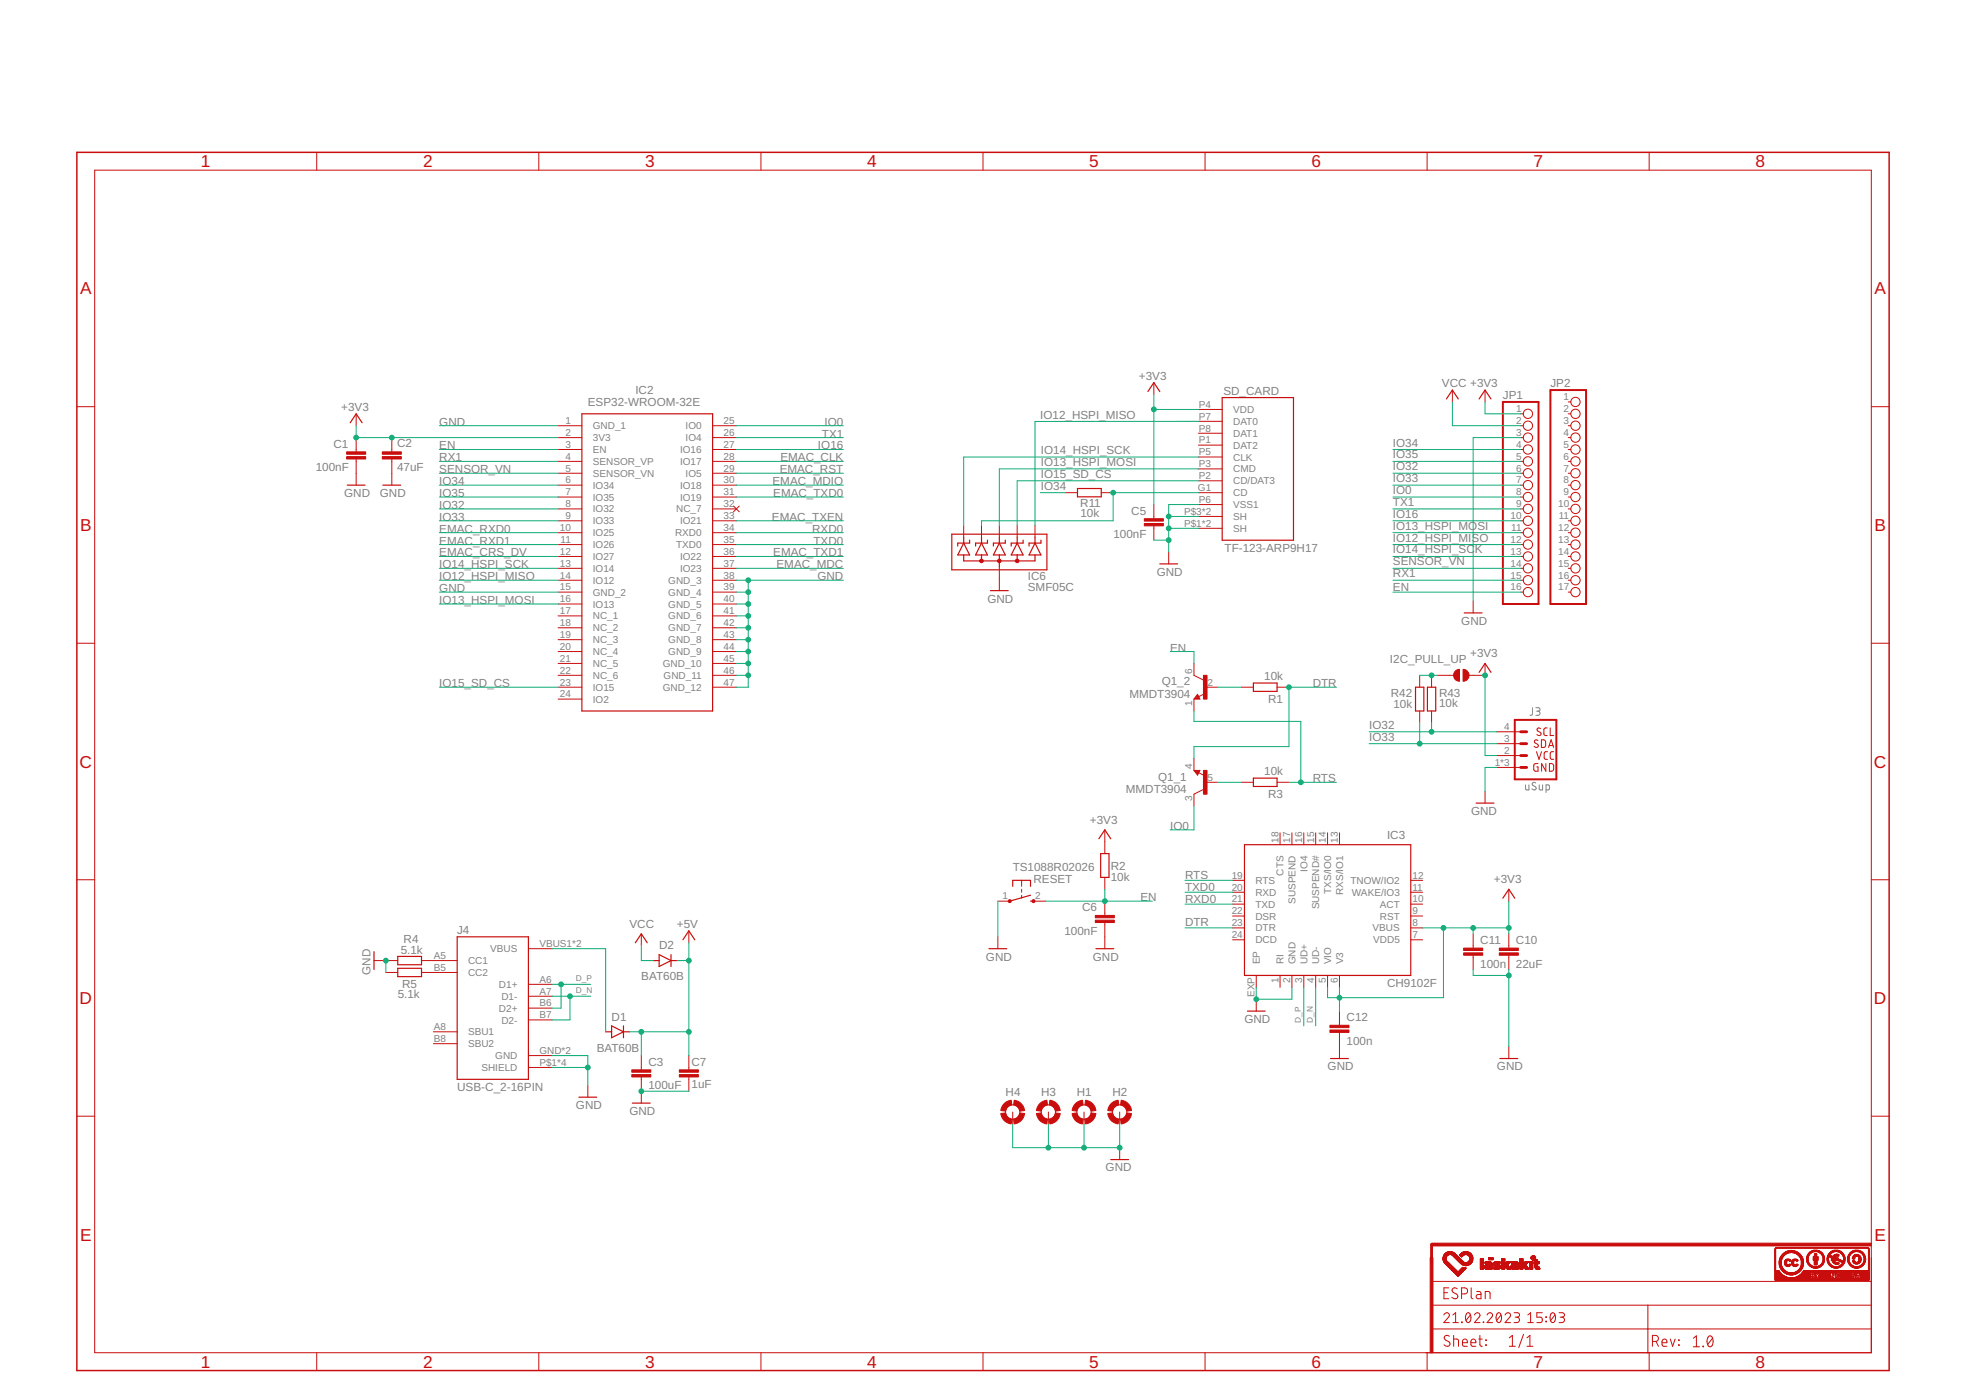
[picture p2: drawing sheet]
<svg xmlns="http://www.w3.org/2000/svg" width="420mm" height="297mm" viewBox="0 0 420 297" stroke-linecap="round" stroke-linejoin="round" font-family="sans-serif">
<defs><g id="words">
<g font-size="3.7" fill="#c90d0c">
<text x="42.9" y="35.8">1</text>
<text x="90.4" y="35.8">2</text>
<text x="137.9" y="35.8">3</text>
<text x="185.3" y="35.8">4</text>
<text x="232.8" y="35.8">5</text>
<text x="280.3" y="35.8">6</text>
<text x="327.7" y="35.8">7</text>
<text x="375.2" y="35.8">8</text>
<text x="17.1" y="62.9">A</text>
<text x="400.6" y="62.9">A</text>
<text x="17.1" y="113.5">B</text>
<text x="400.6" y="113.5">B</text>
<text x="17" y="164">C</text>
<text x="400.5" y="164">C</text>
<text x="17" y="214.6">D</text>
<text x="400.5" y="214.6">D</text>
<text x="17.1" y="265.1">E</text>
<text x="400.6" y="265.1">E</text>
<text x="42.9" y="292.3">1</text>
<text x="90.4" y="292.3">2</text>
<text x="137.9" y="292.3">3</text>
<text x="185.3" y="292.3">4</text>
<text x="232.8" y="292.3">5</text>
<text x="280.3" y="292.3">6</text>
<text x="327.7" y="292.3">7</text>
<text x="375.2" y="292.3">8</text>
</g>
<g font-size="2.5" fill="#808080">
<text x="243.4" y="81.1">+3V3</text>
<text x="308.2" y="82.7">VCC +3V3</text>
<text x="331.3" y="82.7">JP2</text>
<text x="72.9" y="87.8">+3V3</text>
<text x="125.6" y="86.8">ESP32-WROOM-32E</text>
<text x="135.8" y="84.2">IC2</text>
<text x="222.3" y="89.5">IO12_HSPI_MISO</text>
<text x="261.5" y="84.5">SD_CARD</text>
<text x="321.2" y="85.3">JP1</text>
<text x="71.3" y="95.7">C1</text>
<text x="84.9" y="95.6">C2</text>
<text x="93.9" y="91">GND</text>
<text x="175.7" y="93.5">TX1</text>
<text x="176.2" y="91">IO0</text>
<text x="297.7" y="95.4">IO34</text>
<text x="67.5" y="100.8">100nF</text>
<text x="84.9" y="100.7">47uF</text>
<text x="93.9" y="98.6">RX1</text>
<text x="93.9" y="101.1">SENSOR_VN</text>
<text x="93.9" y="96.1">EN</text>
<text x="166.6" y="101.1">EMAC_RST</text>
<text x="166.8" y="98.6">EMAC_CLK</text>
<text x="174.8" y="96.1">IO16</text>
<text x="222.5" y="99.5">IO13_HSPI_MOSI</text>
<text x="222.5" y="97">IO14_HSPI_SCK</text>
<text x="297.7" y="98">IO35</text>
<text x="297.7" y="100.5">IO32</text>
<text x="73.6" y="106.2">GND</text>
<text x="81.2" y="106.2">GND</text>
<text x="93.9" y="103.7">IO34</text>
<text x="93.9" y="106.2">IO35</text>
<text x="165.1" y="103.7">EMAC_MDIO</text>
<text x="165.2" y="106.2">EMAC_TXD0</text>
<text x="222.5" y="104.6">IO34</text>
<text x="222.5" y="102.1">IO15_SD_CS</text>
<text x="297.7" y="103">IO33</text>
<text x="297.7" y="105.6">IO0</text>
<text x="93.9" y="108.8">IO32</text>
<text x="93.9" y="111.3">IO33</text>
<text x="93.9" y="113.8">EMAC_RXD0</text>
<text x="165" y="111.3">EMAC_TXEN</text>
<text x="173.6" y="113.8">RXD0</text>
<text x="230.9" y="108.4">R11</text>
<text x="230.9" y="110.6">10k</text>
<text x="241.8" y="110">C5</text>
<text x="297.7" y="110.7">IO16</text>
<text x="297.7" y="108.1">TX1</text>
<text x="297.7" y="113.2">IO13_HSPI_MOSI</text>
<text x="93.9" y="116.4">EMAC_RXD1</text>
<text x="93.9" y="118.9">EMAC_CRS_DV</text>
<text x="165.2" y="118.9">EMAC_TXD1</text>
<text x="173.8" y="116.4">TXD0</text>
<text x="237.9" y="115">100nF</text>
<text x="261.7" y="118">TF-123-ARP9H17</text>
<text x="297.7" y="115.7">IO12_HSPI_MISO</text>
<text x="297.7" y="118.3">IO14_HSPI_SC</text>
<text x="315.2" y="118.3">K</text>
<text x="93.9" y="124">IO12_HSPI_MISO</text>
<text x="93.9" y="121.5">IO14_HSPI_SCK</text>
<text x="165.9" y="121.5">EMAC_MDC</text>
<text x="174.7" y="124">GND</text>
<text x="219.7" y="123.9">IC6</text>
<text x="247.2" y="123">GND</text>
<text x="297.7" y="123.4">RX1</text>
<text x="297.7" y="120.8">SENSOR_VN</text>
<text x="93.9" y="126.5">GND</text>
<text x="93.9" y="129.1">IO13_HSPI_MOSI</text>
<text x="211" y="128.8">GND</text>
<text x="219.7" y="126.2">SMF05C</text>
<text x="297.7" y="126.2">EN</text>
<text x="312.3" y="133.5">GND</text>
<text x="250.1" y="139.2">EN</text>
<text x="297.1" y="141.8">I2C_PULL_UP</text>
<text x="314.2" y="140.5">+3V3</text>
<text x="93.9" y="146.9">IO15_SD_CS</text>
<text x="241.4" y="149.1">MMDT3904</text>
<text x="248.3" y="146.3">Q1_2</text>
<text x="270.2" y="145.3">10k</text>
<text x="280.6" y="146.9">DTR</text>
<text x="297.2" y="148.9">R42</text>
<text x="307.5" y="148.8">R43</text>
<text x="271" y="150.1">R1</text>
<text x="292.6" y="155.7">IO32</text>
<text x="297.8" y="151.4">10k</text>
<text x="307.5" y="151.1">10k</text>
<text x="292.6" y="158.3">IO33</text>
<text x="247.5" y="166.9">Q1_1</text>
<text x="270.2" y="165.6">10k</text>
<text x="280.6" y="167.2">RTS</text>
<text x="240.6" y="169.5">MMDT3904</text>
<text x="271" y="170.4">R3</text>
<text x="232.9" y="176.1">+3V3</text>
<text x="250.1" y="177.3">IO0</text>
<text x="296.4" y="179.2">IC3</text>
<text x="314.4" y="174.2">GND</text>
<text x="237.4" y="186">R2</text>
<text x="216.4" y="186.2">TS1088R02026</text>
<text x="220.9" y="188.8">RESET</text>
<text x="237.4" y="188.2">10k</text>
<text x="253.3" y="190.3">TXD0</text>
<text x="253.3" y="187.8">RTS</text>
<text x="319.3" y="188.8">+3V3</text>
<text x="231.3" y="194.7">C6</text>
<text x="243.7" y="192.6">EN</text>
<text x="253.3" y="192.9">RXD0</text>
<text x="253.3" y="198">DTR</text>
<text x="85.6" y="203.8">5.1k</text>
<text x="86.3" y="201.5">R4</text>
<text x="97.7" y="199.6">J4</text>
<text x="134.5" y="198.3">VCC</text>
<text x="140.9" y="202.9">D2</text>
<text x="144.7" y="198.3">+5V</text>
<text x="227.5" y="199.8">100nF</text>
<text x="316.4" y="201.7">C11</text>
<text x="324" y="201.7">C10</text>
<text x="79.2" y="208.3" transform="rotate(-90 79.2 208.3)">GND</text>
<text x="137.1" y="209.5">BAT60B</text>
<text x="210.7" y="205.3">GND</text>
<text x="233.6" y="205.3">GND</text>
<text x="316.4" y="206.8">100n</text>
<text x="324" y="206.8">22uF</text>
<text x="85" y="213.3">5.1k</text>
<text x="85.9" y="211.1">R5</text>
<text x="296.4" y="211">CH9102F</text>
<text x="130.7" y="218.1">D1</text>
<text x="265.9" y="218.6">GND</text>
<text x="287.8" y="218.2">C12</text>
<text x="127.5" y="224.7">BAT60B</text>
<text x="138.6" y="227.7">C3</text>
<text x="147.8" y="227.7">C7</text>
<text x="287.8" y="223.3">100n</text>
<text x="97.7" y="233.2">USB-C_2-16PIN</text>
<text x="138.6" y="232.8">100uF</text>
<text x="147.8" y="232.5">1uF</text>
<text x="283.7" y="228.8">GND</text>
<text x="319.9" y="228.8">GND</text>
<text x="123.1" y="237">GND</text>
<text x="134.5" y="238.3">GND</text>
<text x="214.9" y="234.3">H4</text>
<text x="222.5" y="234.3">H3</text>
<text x="230.1" y="234.3">H1</text>
<text x="237.8" y="234.3">H2</text>
<text x="236.3" y="250.3">GND</text>
</g>
<g font-size="2.1" fill="#808080">
<text x="256.2" y="87.2">P4</text>
<text x="256.2" y="89.7">P7</text>
<text x="263.5" y="88.3">VDD</text>
<text x="324" y="88.1">1</text>
<text x="334.2" y="85.5">1</text>
<text x="334.2" y="88.1">2</text>
<text x="120.8" y="90.6">1</text>
<text x="120.8" y="93.2">2</text>
<text x="120.8" y="95.7">3</text>
<text x="126.7" y="91.7">GND_1</text>
<text x="126.7" y="94.3">3V3</text>
<text x="146.5" y="91.7">IO0</text>
<text x="146.5" y="94.3">IO4</text>
<text x="154.6" y="90.6">25</text>
<text x="154.6" y="93.2">26</text>
<text x="154.6" y="95.7">27</text>
<text x="256.2" y="92.2">P8</text>
<text x="256.2" y="94.8">P1</text>
<text x="263.5" y="90.8">DAT0</text>
<text x="263.5" y="93.4">DAT1</text>
<text x="263.5" y="95.9">DAT2</text>
<text x="324" y="90.6">2</text>
<text x="324" y="93.2">3</text>
<text x="324" y="95.7">4</text>
<text x="334.2" y="90.6">3</text>
<text x="334.2" y="93.2">4</text>
<text x="334.2" y="95.7">5</text>
<text x="120.8" y="98.2">4</text>
<text x="120.8" y="100.8">5</text>
<text x="126.7" y="96.8">EN</text>
<text x="126.7" y="99.4">SENSOR_VP</text>
<text x="126.7" y="101.9">SENSOR_VN</text>
<text x="145.3" y="96.8">IO16</text>
<text x="145.3" y="99.4">IO17</text>
<text x="146.5" y="101.9">IO5</text>
<text x="154.6" y="98.2">28</text>
<text x="154.6" y="100.8">29</text>
<text x="256.2" y="99.9">P3</text>
<text x="256.2" y="97.3">P5</text>
<text x="263.5" y="101">CMD</text>
<text x="263.5" y="98.4">CLK</text>
<text x="324" y="98.2">5</text>
<text x="324" y="100.8">6</text>
<text x="334.2" y="98.2">6</text>
<text x="334.2" y="100.8">7</text>
<text x="120.8" y="103.3">6</text>
<text x="120.8" y="105.9">7</text>
<text x="126.7" y="104.4">IO34</text>
<text x="126.7" y="107">IO35</text>
<text x="145.3" y="104.4">IO18</text>
<text x="145.3" y="107">IO19</text>
<text x="154.6" y="103.3">30</text>
<text x="154.6" y="105.9">31</text>
<text x="256" y="104.9">G1</text>
<text x="256.2" y="102.4">P2</text>
<text x="256.2" y="107.5">P6</text>
<text x="263.5" y="103.5">CD/DAT3</text>
<text x="263.5" y="106">CD</text>
<text x="324" y="103.3">7</text>
<text x="324" y="105.9">8</text>
<text x="334.2" y="103.3">8</text>
<text x="334.2" y="105.9">9</text>
<text x="119.7" y="113.5">10</text>
<text x="120.8" y="108.4">8</text>
<text x="120.8" y="110.9">9</text>
<text x="126.7" y="109.5">IO32</text>
<text x="126.7" y="112.1">IO33</text>
<text x="144.5" y="109.5">NC_7</text>
<text x="145.3" y="112.1">IO21</text>
<text x="154.6" y="108.4">32</text>
<text x="154.6" y="110.9">33</text>
<text x="154.6" y="113.5">34</text>
<text x="253" y="112.6">P$1*2</text>
<text x="253" y="110">P$3*2</text>
<text x="263.5" y="108.6">VSS1</text>
<text x="263.5" y="113.7">SH</text>
<text x="263.5" y="111.1">SH</text>
<text x="322.8" y="110.9">10</text>
<text x="323" y="113.5">11</text>
<text x="324" y="108.4">9</text>
<text x="333" y="108.4">10</text>
<text x="333" y="113.5">12</text>
<text x="333.1" y="110.9">11</text>
<text x="119.7" y="118.6">12</text>
<text x="119.8" y="116">11</text>
<text x="126.7" y="114.6">IO25</text>
<text x="126.7" y="117.1">IO26</text>
<text x="126.7" y="119.7">IO27</text>
<text x="144.3" y="114.6">RXD0</text>
<text x="144.5" y="117.1">TXD0</text>
<text x="145.3" y="119.7">IO22</text>
<text x="154.6" y="116">35</text>
<text x="154.6" y="118.6">36</text>
<text x="322.8" y="116">12</text>
<text x="322.8" y="118.6">13</text>
<text x="333" y="116">13</text>
<text x="333" y="118.6">14</text>
<text x="119.7" y="121.1">13</text>
<text x="119.7" y="123.6">14</text>
<text x="126.7" y="122.2">IO14</text>
<text x="126.7" y="124.8">IO12</text>
<text x="142.8" y="124.8">GND_3</text>
<text x="145.3" y="122.2">IO23</text>
<text x="154.6" y="121.1">37</text>
<text x="154.6" y="123.6">38</text>
<text x="322.8" y="121.1">14</text>
<text x="322.8" y="123.6">15</text>
<text x="333" y="121.1">15</text>
<text x="333" y="123.6">16</text>
<text x="119.7" y="126.2">15</text>
<text x="119.7" y="128.7">16</text>
<text x="119.7" y="131.3">17</text>
<text x="126.7" y="127.3">GND_2</text>
<text x="126.7" y="129.8">IO13</text>
<text x="142.8" y="127.3">GND_4</text>
<text x="142.8" y="129.8">GND_5</text>
<text x="154.6" y="126.2">39</text>
<text x="154.6" y="128.7">40</text>
<text x="154.6" y="131.3">41</text>
<text x="322.8" y="126.2">16</text>
<text x="333" y="126.2">17</text>
<text x="119.7" y="133.8">18</text>
<text x="119.7" y="136.3">19</text>
<text x="126.7" y="132.4">NC_1</text>
<text x="126.7" y="134.9">NC_2</text>
<text x="126.7" y="137.5">NC_3</text>
<text x="142.8" y="132.4">GND_6</text>
<text x="142.8" y="134.9">GND_7</text>
<text x="142.8" y="137.5">GND_8</text>
<text x="154.6" y="133.8">42</text>
<text x="154.6" y="136.3">43</text>
<text x="119.7" y="138.9">20</text>
<text x="119.7" y="141.4">21</text>
<text x="119.7" y="144">22</text>
<text x="126.7" y="140">NC_4</text>
<text x="126.7" y="142.5">NC_5</text>
<text x="141.6" y="142.5">GND_10</text>
<text x="142.8" y="140">GND_9</text>
<text x="154.6" y="138.9">44</text>
<text x="154.6" y="141.4">45</text>
<text x="154.6" y="144">46</text>
<text x="254.8" y="144" transform="rotate(-90 254.8 144)">6</text>
<text x="119.7" y="146.5">23</text>
<text x="119.7" y="149">24</text>
<text x="126.7" y="145.1">NC_6</text>
<text x="126.7" y="147.6">IO15</text>
<text x="141.6" y="147.6">GND_12</text>
<text x="141.8" y="145.1">GND_11</text>
<text x="154.6" y="146.5">47</text>
<text x="258.1" y="146.5">2</text>
<text x="126.7" y="150.2">IO2</text>
<text x="254.8" y="150.9" transform="rotate(-90 254.8 150.9)">1</text>
<text x="321.5" y="161.1">2</text>
<text x="321.5" y="158.6">3</text>
<text x="321.5" y="156">4</text>
<text x="254.8" y="164.3" transform="rotate(-90 254.8 164.3)">4</text>
<text x="258.1" y="166.8">5</text>
<text x="319.4" y="163.6">1*3</text>
<text x="254.8" y="171.2" transform="rotate(-90 254.8 171.2)">3</text>
<text x="273.2" y="180.1" transform="rotate(-90 273.2 180.1)">18</text>
<text x="275.8" y="180.1" transform="rotate(-90 275.8 180.1)">17</text>
<text x="278.3" y="180.1" transform="rotate(-90 278.3 180.1)">16</text>
<text x="280.8" y="180.1" transform="rotate(-90 280.8 180.1)">15</text>
<text x="283.4" y="180.1" transform="rotate(-90 283.4 180.1)">14</text>
<text x="285.9" y="180.1" transform="rotate(-90 285.9 180.1)">13</text>
<text x="263.2" y="190.3">20</text>
<text x="263.2" y="187.8">19</text>
<text x="268.3" y="191.4">RXD</text>
<text x="268.3" y="188.9">RTS</text>
<text x="274.3" y="187.1" transform="rotate(-90 274.3 187.1)">CTS</text>
<text x="279.4" y="186.3" transform="rotate(-90 279.4 186.3)">IO4</text>
<text x="284.5" y="191" transform="rotate(-90 284.5 191)">TXS/IO0</text>
<text x="287" y="191.3" transform="rotate(-90 287 191.3)">RXS/IO1</text>
<text x="288.6" y="188.9">TNOW/IO2</text>
<text x="288.9" y="191.4">WAKE/IO3</text>
<text x="301.9" y="190.3">11</text>
<text x="301.9" y="187.8">12</text>
<text x="214.2" y="192.2">1</text>
<text x="221.2" y="192.2">2</text>
<text x="263.2" y="195.4">22</text>
<text x="263.2" y="192.8">21</text>
<text x="263.2" y="197.9">23</text>
<text x="268.3" y="196.5">DSR</text>
<text x="268.3" y="194">TXD</text>
<text x="276.9" y="193.2" transform="rotate(-90 276.9 193.2)">SUSPEND</text>
<text x="281.9" y="194.4" transform="rotate(-90 281.9 194.4)">SUSPEND#</text>
<text x="294.9" y="194">ACT</text>
<text x="294.9" y="196.5">RST</text>
<text x="301.9" y="192.8">10</text>
<text x="301.9" y="195.4">9</text>
<text x="301.9" y="197.9">8</text>
<text x="104.8" y="203.5">VBUS</text>
<text x="115.3" y="202.4">VBUS1*2</text>
<text x="263.2" y="200.5">24</text>
<text x="268.3" y="199">DTR</text>
<text x="268.3" y="201.6">DCD</text>
<text x="293.3" y="199">VBUS</text>
<text x="293.5" y="201.6">VDD5</text>
<text x="301.9" y="200.5">7</text>
<text x="92.7" y="204.9">A5</text>
<text x="92.7" y="207.4">B5</text>
<text x="100" y="206">CC1</text>
<text x="100" y="208.6">CC2</text>
<text x="115.3" y="210">A6</text>
<text x="269.3" y="206.1" transform="rotate(-90 269.3 206.1)">EP</text>
<text x="273.2" y="210" transform="rotate(-90 273.2 210)">1</text>
<text x="274.3" y="206.1" transform="rotate(-90 274.3 206.1)">RI</text>
<text x="275.8" y="210" transform="rotate(-90 275.8 210)">2</text>
<text x="276.9" y="206.1" transform="rotate(-90 276.9 206.1)">GND</text>
<text x="278.3" y="210" transform="rotate(-90 278.3 210)">3</text>
<text x="279.4" y="206.1" transform="rotate(-90 279.4 206.1)">UD+</text>
<text x="280.8" y="210" transform="rotate(-90 280.8 210)">4</text>
<text x="281.9" y="206.1" transform="rotate(-90 281.9 206.1)">UD-</text>
<text x="283.4" y="210" transform="rotate(-90 283.4 210)">5</text>
<text x="284.5" y="206.1" transform="rotate(-90 284.5 206.1)">VIO</text>
<text x="285.9" y="210" transform="rotate(-90 285.9 210)">6</text>
<text x="287" y="206.1" transform="rotate(-90 287 206.1)">V3</text>
<text x="106.6" y="211.1">D1+</text>
<text x="107.1" y="213.6">D1-</text>
<text x="115.3" y="212.5">A7</text>
<text x="115.3" y="215.1">B6</text>
<text x="268.1" y="213.1" transform="rotate(-90 268.1 213.1)">EXP</text>
<text x="92.7" y="220.1">A8</text>
<text x="100" y="221.3">SBU1</text>
<text x="106.6" y="216.2">D2+</text>
<text x="107.1" y="218.7">D2-</text>
<text x="115.3" y="217.6">B7</text>
<text x="92.7" y="222.7">B8</text>
<text x="100" y="223.8">SBU2</text>
<text x="105.9" y="226.3">GND</text>
<text x="115.3" y="225.2">GND*2</text>
<text x="115.3" y="227.8">P$1*4</text>
<text x="102.9" y="228.9">SHIELD</text>
</g>
<g font-size="1.8" fill="#808080">
<text x="123.1" y="209.7">D_P</text>
<text x="123.1" y="212.2">D_N</text>
<text x="278" y="218.6" transform="rotate(-90 278 218.6)">D_P</text>
<text x="280.6" y="218.6" transform="rotate(-90 280.6 218.6)">D_N</text>
</g>
</g></defs>
<path d="M327.5 151.2v1.5l-.5 .2M328.2 151.2h.6a.37 .37 0 0 1 .3 .4 .37 .37 0 0 1-.3 .4h-.4M328.7 152a.44 .44 0 0 1 .4 .4 .44 .44 0 0 1-.4 .5h-.5M326 167.7l.1 .9 .2 .2h.4v-1.1M328.2 167.3l-.2-.1a.38 .38 0 0 0-.5 .1 .38 .38 0 0 0 .1 .6l.5 .2a.41 .41 0 0 1 .1 .6 .41 .41 0 0 1-.6 0l-.2-.1M329 167.7v.9l.2 .2h.5v-1.1M330.4 168.8h.6l.1-.2-.1-.8-.6-.1v1.7" fill="none" stroke="#808080" stroke-width=".21"/>
<g fill="none" stroke="#c90d0c" stroke-width=".25">
<path d="M74.8 90.3l1.3-1.9 1.3 1.9M124.4 88.4h27.9v63.5h-27.9zM245.3 83.7l1.3-1.9 1.3 1.9M261.2 85h15.2v30.4h-15.2zM309.1 85.3l1.3-1.9 1.3 1.9M316.1 85.3l1.3-1.9 1.2 1.9M74.2 103.7h3.8M81.8 103.7h3.8M203.4 114.2h20.3v7.6h-20.3zM206 116.1l1.2 2.5h-2.5zM206 118.6v1.3h15.2v-1.3M206 114.8v1.3"/>
<path d="M207.2 115.4v.7h-2.5v.6M209.8 116.1l1.2 2.5h-2.5zM209.8 114.8v1.3M209.8 118.6v1.3M211 115.4v.7h-2.5v.6M213.6 116.1l1.2 2.5h-2.5zM213.6 114.8v1.3M213.6 118.6v2.5M214.8 115.4v.7h-2.5v.6M217.4 116.1l1.3 2.5h-2.6zM217.4 114.8v1.3M217.4 118.6v1.3"/>
<path d="M218.7 115.4v.7h-2.6v.6M221.2 116.1l1.3 2.5h-2.6zM221.2 114.8v1.3M222.5 115.4v.7h-2.6v.6M230.3 104.4h5.1v1.8h-5.1zM211.7 126.2h3.8M247.9 120.5h3.8M312.9 131h3.8M255.9 148.9l-.1 .2h.4l-.3-.5-.5 .7h.8M267.9 146h5v1.7h-5zM302.5 146.9h1.8v5h-1.8zM305.1 146.9h1.7v5h-1.7z"/>
<path d="M316.1 143.7l1.3-1.9 1.2 1.9M234.8 179.2l1.3-1.9 1.3 1.9M256.2 164.8h-.8l.5 .6 .3-.5h-.4l.1 .2M267.9 166.3h5v1.8h-5zM315.5 171.6h3.8M216.4 189.4v-1.3h3.8v1.3M220.2 192.6h.7M220.2 191.3l-4.4 1.3M235.2 182.4h1.8v5.1h-1.8zM266 180.5h35.5v27.9h-35.5zM321.2 191.9l1.3-1.9 1.2 1.9M79.9 203.4v3.8"/>
<path d="M85 204.4h5.1v1.8h-5.1zM85 206.9h5.1v1.8h-5.1zM97.7 200.2h15.2v30.5h-15.2zM130.7 219.2l2.5 1.3-2.5 1.3zM133.2 219.2v2.6M135.8 201.5l1.3-1.9 1.2 1.9M139.6 205.3h1.3M140.9 204l2.5 1.3-2.5 1.2zM143.4 204v2.5M143.4 205.3h1.3M145.9 200.8l1.3-1.9 1.3 1.9M211.3 202.7h3.9"/>
<path d="M234.2 202.7h3.8M266.6 216.1h3.8M123.7 234.5h3.8M129.4 220.5h1.3M133.2 220.5h1.3M135.1 235.7h3.9M284.4 226.2h3.8M320.5 226.2h3.9M237.4 247.8h3.8"/>
</g>
<g fill="none" stroke="#c90d0c" stroke-width=".21">
<path d="M20.2 36.4h379.7v252.7h-379.7zM67.7 32.6v3.8M115.1 32.6v3.8M162.6 32.6v3.8M210.1 32.6v3.8M257.5 32.6v3.8M305 32.6v3.8M352.4 32.6v3.8M16.4 86.9h3.8M76.1 88.4v2.6M76.1 93.5v3.1M76.1 98.1v5.6"/>
<path d="M83.7 93.5v3.1M83.7 98.1v5.6M119.3 91h5.1M119.3 93.5h5.1M119.3 96.1h5.1M119.3 98.6h5.1M152.3 91h5.1M152.3 93.5h5.1M152.3 96.1h5.1M152.3 98.6h5.1M246.6 81.8v2.5M256.1 87.5h5.1"/>
<path d="M256.1 97.7h5.1M256.1 90h5.1M256.1 92.6h5.1M256.1 95.1h5.1M310.4 83.4v2.5M317.4 83.4v2.5M325 91h.6M325 93.5h.6M325 96.1h.6M325 98.6h.6M325 88.4h.6M335.2 91h.5"/>
<path d="M335.2 93.5h.5M335.2 96.1h.5M335.2 98.6h.5M335.2 88.4h.5M335.2 85.9h.5M399.9 86.9h3.8M119.3 101.1h5.1M119.3 103.7h5.1M119.3 106.2h5.1M119.3 108.8h5.1M119.3 111.3h5.1M119.3 113.8h5.1"/>
<path d="M119.3 116.4h5.1M119.3 118.9h5.1M152.3 101.1h5.1M152.3 103.7h5.1M152.3 106.2h5.1M152.3 108.8h5.1M152.3 111.3h5.1M152.3 113.8h5.1M152.3 116.4h5.1M152.3 118.9h5.1M156.8 108.1l1.2 1.3M158 108.1l-1.2 1.3"/>
<path d="M206 112.2v2.6M209.8 112.2v2.6M213.6 112.2v2.6M217.4 112.2v2.6M221.2 112.2v2.6M227.7 105.3h2.6M235.4 105.3h2.5M246.6 107.8v3M246.6 112.4v3M249.8 118v2.5M256.1 105.3h5.1M256.1 102.7h5.1"/>
<path d="M256.1 100.2h5.1M256.1 107.8h5.1M256.1 112.9h5.1M256.1 110.4h5.1M325 101.1h.6M325 103.7h.6M325 106.2h.6M325 108.8h.6M325 111.3h.6M325 113.8h.6M325 116.4h.6M325 118.9h.6"/>
<path d="M335.2 101.1h.5M335.2 103.7h.5M335.2 106.2h.5M335.2 108.8h.5M335.2 111.3h.5M335.2 113.8h.5M335.2 116.4h.5M335.2 118.9h.5M16.4 137.5h3.8M119.3 121.5h5.1M119.3 124h5.1M119.3 126.5h5.1"/>
<path d="M119.3 129.1h5.1M119.3 131.6h5.1M119.3 134.2h5.1M119.3 136.7h5.1M119.3 139.2h5.1M152.3 121.5h5.1M152.3 124h5.1M152.3 126.5h5.1M152.3 129.1h5.1M152.3 131.6h5.1M152.3 134.2h5.1M152.3 136.7h5.1"/>
<path d="M152.3 139.2h5.1M213.6 121.1v5.1M314.8 128.4v2.6M325 121.5h.6M325 124h.6M325 126.5h.6M335.2 121.5h.5M335.2 124h.5M335.2 126.5h.5M399.9 137.5h3.8M119.3 146.9h5.1M119.3 149.4h5.1"/>
<path d="M119.3 141.8h5.1M119.3 144.3h5.1M152.3 146.9h5.1M152.3 141.8h5.1M152.3 144.3h5.1M255.2 141.8v2.5l2 1M255.2 149.4v2.5M255.9 148.4l.5 1h-1.2zM257.4 148.3l-1.2 .6M257.7 146.9h2.5M265.3 146.9h2.6M272.9 146.9h2.6"/>
<path d="M303.4 144.3v2.6M303.4 151.9v2.6M305.9 144.3v2.6M305.9 151.9v2.6M307.2 144.3h3.4M317.4 141.8v2.5h-3.5M319.9 158.9h5.1M319.9 156.4h5.1M328.7 158.2l-.2-.1a.38 .38 0 0 0-.5 .2 .38 .38 0 0 0 .1 .5l.5 .2a.41 .41 0 0 1 0 .7 .41 .41 0 0 1-.6-.1l-.1-.1M329.2 155.7a.41 .41 0 0 0-.5-.1 .41 .41 0 0 0-.1 .6l.6 .3a.41 .41 0 0 1 0 .6 .41 .41 0 0 1-.6 0l-.2-.1M329.4 158.1h.7l.2 .3v.9l-.2 .4h-.7zM330.7 155.6l-.6 .1-.2 .2 .1 1.1 .2 .2h.5"/>
<path d="M330.9 159.7l.6-1.6 .5 1.6M331.1 159.3h.8M331.3 155.6v1.6h.7M236.1 177.3v5.1M255.2 164.6h1.2l-.5 1.1zM255.2 162.1v2.5M256.2 165.1l1.2 .6M257.2 168.7l-2 1v2.6M257.7 167.2h2.5M265.3 167.2h2.6M272.9 167.2h2.6M273.6 178v2.5"/>
<path d="M276.1 178v2.5M278.6 178v2.5M281.2 178v2.5M283.7 178v2.5M286.3 178v2.5M317.4 169.1v2.5M319.9 164h5.1M319.9 161.5h5.1M328.4 160.6l.5 1.7 .5-1.7M328.7 163.2h-.6l-.3 .2v1l.2 .4h.7v-.9h-.3M330.4 163.2v1.6l-.9-1.6v1.6M330.7 160.6l-.5 .1-.2 .3v1.1l.2 .1 .5 .1"/>
<path d="M331.1 163.2h.6l.3 .3v.9l-.3 .4h-.6zM332 160.6l-.5 .1-.2 .3v1.1l.2 .1 .5 .1M16.4 188h3.8M137.1 199.6v2.5M147.2 198.9v2.6M213.3 192.6h2.5M218.3 188.1v1.3M218.3 190v.7M218.3 191.3v.6M220.9 192.6h2.5M236.1 187.5v2.5M236.1 192.6v3"/>
<path d="M236.1 197.1v5.6M263.4 195.7h2.6M263.4 193.2h2.6M263.4 198.3h2.6M263.4 190.7h2.6M263.4 188.1h2.6M301.5 195.7h2.5M301.5 193.2h2.5M301.5 198.3h2.5M301.5 190.7h2.5M301.5 188.1h2.5M314.8 199.6v3"/>
<path d="M322.5 190v2.6M322.5 199.6v3M399.9 188h3.8M79.9 205.3h5.1M82.5 207.8h2.5M90.1 205.3h7.6M90.1 207.8h7.6M112.9 202.7h5.1M112.9 210.4h5.1M112.9 212.9h5.1M112.9 215.4h5.1M112.9 218h5.1"/>
<path d="M213.3 200.2v2.5M263.4 200.8h2.6M268.5 208.4v2.6M268.5 213.5v2.6M273.6 208.4v2.6M276.1 208.4v2.6M278.6 208.4v2.6M281.2 208.4v2.6M283.7 208.4v2.6M286.3 208.4v2.6M286.3 216.1v3M301.5 200.8h2.5"/>
<path d="M314.8 204.1v3.1M322.5 204.1v3.1M16.4 238.5h3.8M92.6 220.5h5.1M92.6 223h5.1M112.9 225.6h5.1M112.9 228.1h5.1M125.6 231.9v2.6M137.1 225.6v3M137.1 230.1v5.6M147.2 225.6v3M147.2 230.1v3.1"/>
<path d="M216.4 237.6v2.6M224 237.6v2.6M231.7 237.6v2.6M239.3 237.6v2.6M286.3 220.6v5.6M322.5 223.7v2.5M399.9 238.5h3.8M239.3 245.3v2.5M305.9 278.9h94M305.9 273.8h94M308.6 276.2h.8M309.6 275.2h-1v2.3h1"/>
<path d="M311.4 275.4a.58 .58 0 0 0-.9-.1 .58 .58 0 0 0 .1 .9l.7 .4a.58 .58 0 0 1 .1 .8 .58 .58 0 0 1-.9 0l-.2-.2M312.4 276.5h.6a.65 .65 0 0 0 .6-.6 .65 .65 0 0 0-.6-.7h-.6v2.3M314.4 275.2v2.1l.4 .2M315.6 276h.7l.2 .4v1.1h-.6a.46 .46 0 0 1-.4-.4 .46 .46 0 0 1 .4-.5h.6M317.4 277.5v-1.5l.9 .1 .2 1.4M352.2 278.9v10.3M67.7 289.1v3.8M115.1 289.1v3.8M162.6 289.1v3.8M210.1 289.1v3.8M257.5 289.1v3.8M305 289.1v3.8"/>
<path d="M305.9 284h94M308.6 281a.58 .58 0 0 1 .8-.5 .58 .58 0 0 1 .2 1l-1 1.1h1.2M309.8 285.6a.58 .58 0 0 0-.9-.1 .58 .58 0 0 0 0 .8l.7 .4a.58 .58 0 0 1 .1 .9 .58 .58 0 0 1-.9-.1l-.2-.1M310.5 282.6h1.2M310.5 281l.6-.5v2.1M310.7 286.2l.9 .1 .1 1.4M310.7 285.4v2.3M312.4 282.5l.1 .1zM312.5 286.9h1.1a.55 .55 0 0 0-.4-.7 .55 .55 0 0 0-.7 .5l.2 .9 .9 .1M313.5 280.7l.1-.1a.89 .89 0 0 1 .7 1.3 .6 .6 0 0 1-.5 .7 .6 .6 0 0 1-.6-.7v-.6zM314.2 281l-.9 1.2M314.3 286.9h1.1a.56 .56 0 0 0-.4-.7 .56 .56 0 0 0-.7 .5l.2 .9 .9 .1"/>
<path d="M315.1 281a.58 .58 0 0 1 .8-.5 .58 .58 0 0 1 .2 1l-1 1.1h1.2M316 286.2h.8M316.3 285.4v2.1l.5 .2M317 282.5l.1 .1zM317.5 286.3l.1 .2zM317.5 287.4l.1 .1zM317.8 281a.58 .58 0 0 1 .8-.5 .58 .58 0 0 1 .2 1l-1 1.1h1.2M320 280.7l.1-.1a.89 .89 0 0 1 .8 1.3 .6 .6 0 0 1-.6 .7 .6 .6 0 0 1-.6-.7v-.6zM320.8 281l-1 1.2M321.6 281a.58 .58 0 0 1 .9-.5 .58 .58 0 0 1 .1 1l-1 1.1h1.2M322.6 287.7h1.2M322.6 285.9l.6-.5v2.3"/>
<path d="M323.6 280.5h.7a.48 .48 0 0 1 .4 .5 .48 .48 0 0 1-.4 .5h-.5M324.2 281.5a.58 .58 0 0 1 .5 .6 .58 .58 0 0 1-.5 .5h-.6M325.6 285.1l-1 2.9M326.3 287.7h1.3M326.3 285.9l.7-.5v2.3M326.5 282.6h1.2M326.5 281l.6-.5v2.1M329.6 280.5h-1.2v1h.7a.59 .59 0 0 1 .5 .6 .59 .59 0 0 1-.5 .5h-.7M330.4 281.4l.1 .1zM330.4 282.3l.1 .2zM331.5 280.7l.2-.1a.89 .89 0 0 1 .7 1.3 .6 .6 0 0 1-.5 .7 .6 .6 0 0 1-.6-.7v-.6zM332.3 281l-.9 1.2"/>
<path d="M333.2 280.5h.7a.48 .48 0 0 1 .4 .5 .48 .48 0 0 1-.4 .5h-.5M333.8 281.5a.58 .58 0 0 1 .6 .6 .58 .58 0 0 1-.6 .5h-.6M352.4 289.1v3.8M353.1 286.7h.7a.65 .65 0 0 0 .6-.7 .65 .65 0 0 0-.6-.6h-.7v2.3M353.9 286.7l.5 1M355.2 286.9h1a.55 .55 0 0 0-.3-.7 .55 .55 0 0 0-.7 .5l.1 .9 .9 .1M357 286.2l.5 1.5 .5-1.5M358.7 287.4l.2 .1zM358.7 286.3l.2 .2zM361.9 286l.6-.5v2.3M361.9 287.8h1.3M363.9 287.7l.2 .1z"/>
<path d="M365.2 285.6a.66 .66 0 0 1 .7 .1 .66 .66 0 0 1 .2 .6 .99 .99 0 0 1-.8 1.5 1.59 1.59 0 0 1-.1-2.2zM366 286l-1 1.3"/>
<circle cx="326.5" cy="93.5" r=".99"/>
<circle cx="326.5" cy="96.1" r=".99"/>
<circle cx="326.5" cy="98.6" r=".99"/>
<circle cx="326.5" cy="88.4" r=".99"/>
<circle cx="326.5" cy="91" r=".99"/>
<circle cx="336.7" cy="93.5" r=".99"/>
<circle cx="336.7" cy="96.1" r=".99"/>
<circle cx="336.7" cy="91" r=".99"/>
<circle cx="336.7" cy="98.6" r=".99"/>
<circle cx="336.7" cy="88.4" r=".99"/>
<circle cx="336.7" cy="85.9" r=".99"/>
<circle cx="326.5" cy="103.7" r=".99"/>
<circle cx="326.5" cy="113.8" r=".99"/>
<circle cx="326.5" cy="101.1" r=".99"/>
<circle cx="326.5" cy="106.2" r=".99"/>
<circle cx="326.5" cy="108.8" r=".99"/>
<circle cx="326.5" cy="116.4" r=".99"/>
<circle cx="326.5" cy="118.9" r=".99"/>
<circle cx="326.5" cy="111.3" r=".99"/>
<circle cx="336.7" cy="101.1" r=".99"/>
<circle cx="336.7" cy="103.7" r=".99"/>
<circle cx="336.7" cy="106.2" r=".99"/>
<circle cx="336.7" cy="113.8" r=".99"/>
<circle cx="336.7" cy="108.8" r=".99"/>
<circle cx="336.7" cy="118.9" r=".99"/>
<circle cx="336.7" cy="111.3" r=".99"/>
<circle cx="336.7" cy="116.4" r=".99"/>
<circle cx="326.5" cy="124" r=".99"/>
<circle cx="326.5" cy="121.5" r=".99"/>
<circle cx="326.5" cy="126.5" r=".99"/>
<circle cx="336.7" cy="126.5" r=".99"/>
<circle cx="336.7" cy="124" r=".99"/>
<circle cx="336.7" cy="121.5" r=".99"/>
<circle cx="216.4" cy="237.6" r="1.52"/>
<circle cx="224" cy="237.6" r="1.52"/>
<circle cx="231.7" cy="237.6" r="1.52"/>
<circle cx="239.3" cy="237.6" r="1.52"/>
</g>
<g fill="#c90d0c" stroke="#c90d0c" stroke-width=".21">
<path d="M74.1 97.6h4v.5h-4z"/>
<path d="M74.1 96.6h4v.5h-4z"/>
<path d="M234.1 196.6h4v.5h-4z"/>
<path d="M234.1 195.6h4v.5h-4z"/>
<path d="M257.2 164.6h.8v5.1h-.8z"/>
<path d="M257.2 144.3h.8v5.1h-.8z"/>
<path d="M81.7 97.6h4.1v.5h-4.1z"/>
<path d="M81.7 96.6h4.1v.5h-4.1z"/>
<path d="M145.2 229.6h4v.5h-4z"/>
<path d="M145.2 228.6h4v.5h-4z"/>
<path d="M135 229.6h4.1v.5h-4.1z"/>
<path d="M135 228.6h4.1v.5h-4.1z"/>
<path d="M320.4 203.6h4.1v.5h-4.1z"/>
<path d="M320.4 202.6h4.1v.5h-4.1z"/>
<path d="M312.8 203.6h4.1v.5h-4.1z"/>
<path d="M312.8 202.6h4.1v.5h-4.1z"/>
<path d="M284.2 220.1h4.1v.5h-4.1z"/>
<path d="M284.2 219.1h4.1v.5h-4.1z"/>
<path d="M244.6 111.9h4v.5h-4z"/>
<path d="M244.6 110.8h4v.6h-4z"/>
<path d="M305.6 268.8h.6v20.3h-.6z"/>
<path d="M305.9 265.7h94v.6h-94z"/>
<path d="M311.5 272.6l.2 .1z"/>
<path d="M311.5 272.6h.2z"/>
<path d="M311.4 272.6h.4z"/>
<path d="M311.4 272.5l.4 .1z"/>
<path d="M311.4 272.5h.4z"/>
<path d="M311.3 272.5h.6z"/>
<path d="M311.3 272.4l.6 .1z"/>
<path d="M311.3 272.4h.6z"/>
<path d="M311.2 272.4h.8z"/>
<path d="M311.2 272.3l.8 .1z"/>
<path d="M311.1 272.3h.9z"/>
<path d="M311.1 272.3h1z"/>
<path d="M311.1 272.2l1 .1z"/>
<path d="M311 272.2h1.1z"/>
<path d="M311 272.1l1.2 .1z"/>
<path d="M311 272.1h1.2z"/>
<path d="M310.9 272.1h1.4z"/>
<path d="M310.9 272l1.4 .1z"/>
<path d="M310.9 272h1.4z"/>
<path d="M310.8 271.9l1.6 .1z"/>
<path d="M310.8 271.9h1.6z"/>
<path d="M310.7 271.9h1.8z"/>
<path d="M310.7 271.8l.9 .1z"/>
<path d="M311.6 271.8l.9 .1z"/>
<path d="M310.6 271.8h1z"/>
<path d="M311.6 271.8h.9z"/>
<path d="M311.7 271.8h.8z"/>
<path d="M310.6 271.7l.9 .1z"/>
<path d="M311.7 271.7l.9 .1z"/>
<path d="M310.5 271.7l1 .1z"/>
<path d="M310.5 271.7h1z"/>
<path d="M311.7 271.7h.9z"/>
<path d="M310.5 271.7h.9z"/>
<path d="M311.7 271.7h1z"/>
<path d="M310.5 271.6l.9 .1z"/>
<path d="M311.8 271.6l.9 .1z"/>
<path d="M310.4 271.6h.9z"/>
<path d="M311.8 271.6h.9z"/>
<path d="M310.4 271.5l.9 .1z"/>
<path d="M311.9 271.5l.9 .1z"/>
<path d="M310.3 271.5h1z"/>
<path d="M311.9 271.5h.9z"/>
<path d="M310.3 271.5h.9z"/>
<path d="M311.9 271.5h1z"/>
<path d="M310.3 271.4l.9 .1z"/>
<path d="M312 271.4l.9 .1z"/>
<path d="M310.3 271.4h.9z"/>
<path d="M312 271.4h.9z"/>
<path d="M310.2 271.4h.9z"/>
<path d="M312.1 271.4h.8z"/>
<path d="M312.1 271.4h.9z"/>
<path d="M310.2 271.3l.9 .1z"/>
<path d="M312.1 271.3l.9 .1z"/>
<path d="M310.1 271.3h1z"/>
<path d="M312.1 271.3h.9z"/>
<path d="M310.1 271.3h.9z"/>
<path d="M312.1 271.3h1z"/>
<path d="M310 271.2l1 .1z"/>
<path d="M312.2 271.2l.9 .1z"/>
<path d="M317.7 271.2l.4 .1z"/>
<path d="M319.6 271.2l.5 .1z"/>
<path d="M323.3 271.2l.4 .1z"/>
<path d="M328.4 271.2l.5 .1z"/>
<path d="M310 271.2l.9 .1z"/>
<path d="M310 271.2h.9z"/>
<path d="M312.2 271.2h.9z"/>
<path d="M316.4 271.2h.6z"/>
<path d="M317.5 271.2h.7z"/>
<path d="M318.3 271.2h.6z"/>
<path d="M319.4 271.2h.9z"/>
<path d="M321 271.2h.6z"/>
<path d="M322.1 271.2h.7z"/>
<path d="M323.2 271.2h.6z"/>
<path d="M324 271.2h.5z"/>
<path d="M324.8 271.2h.7z"/>
<path d="M326 271.2h.7z"/>
<path d="M326.9 271.2h.7z"/>
<path d="M328.3 271.2h.7z"/>
<path d="M310 271.1l.9 .1z"/>
<path d="M312.3 271.1l.9 .1z"/>
<path d="M316.4 271.1l.6 .1z"/>
<path d="M317.5 271.1l1.4 .1z"/>
<path d="M319.3 271.1l1.1 .1z"/>
<path d="M321 271.1l.6 .1z"/>
<path d="M322.1 271.1l.8 .1z"/>
<path d="M323.1 271.1l.8 .1z"/>
<path d="M324 271.1l.5 .1z"/>
<path d="M324.8 271.1l.7 .1z"/>
<path d="M326 271.1l.7 .1z"/>
<path d="M326.9 271.1l.7 .1z"/>
<path d="M328.2 271.1l.9 .1z"/>
<path d="M309.9 271.1h1z"/>
<path d="M312.3 271.1h.9z"/>
<path d="M316.4 271.1h.6z"/>
<path d="M317.4 271.1h1.5z"/>
<path d="M319.2 271.1h1.3z"/>
<path d="M321 271.1h.6z"/>
<path d="M322 271.1h.8z"/>
<path d="M323 271.1h.9z"/>
<path d="M324 271.1h.5z"/>
<path d="M324.8 271.1h.7z"/>
<path d="M325.9 271.1h.8z"/>
<path d="M326.9 271.1h.7z"/>
<path d="M328.2 271.1h.9z"/>
<path d="M309.9 271.1h.9z"/>
<path d="M312.3 271.1h1z"/>
<path d="M317.3 271.1h1.6z"/>
<path d="M323 271.1h1.5z"/>
<path d="M328.1 271.1h1z"/>
<path d="M309.9 271l.9 .1z"/>
<path d="M312.3 271l1 .1z"/>
<path d="M316.4 271l.6 .1z"/>
<path d="M317.3 271l1.6 .1z"/>
<path d="M319.2 271l1.3 .1z"/>
<path d="M321 271l.6 .1z"/>
<path d="M322 271l.8 .1z"/>
<path d="M323 271l1.5 .1z"/>
<path d="M324.8 271l.7 .1z"/>
<path d="M325.9 271l.8 .1z"/>
<path d="M326.9 271l.7 .1z"/>
<path d="M328.1 271l1 .1z"/>
<path d="M312.4 271l.9 .1z"/>
<path d="M319.2 271l1.4 .1z"/>
<path d="M322 271l.7 .1z"/>
<path d="M322.9 271l1.6 .1z"/>
<path d="M325.9 271l.7 .1z"/>
<path d="M309.8 271h.9z"/>
<path d="M312.4 271h.9z"/>
<path d="M316.4 271h.6z"/>
<path d="M317.3 271h1.6z"/>
<path d="M319.2 271h1.4z"/>
<path d="M321 271h.6z"/>
<path d="M322 271h.7z"/>
<path d="M322.9 271h1.6z"/>
<path d="M324.8 271h.7z"/>
<path d="M325.9 271h.7z"/>
<path d="M326.9 271h.7z"/>
<path d="M328.1 271h.9z"/>
<path d="M312.5 271h.8z"/>
<path d="M321.9 271h.8z"/>
<path d="M325.8 271h.8z"/>
<path d="M309.8 270.9l.9 .1z"/>
<path d="M312.5 270.9l.4 .1z"/>
<path d="M316.4 270.9l.6 .1z"/>
<path d="M317.3 270.9l1.6 .1z"/>
<path d="M319.2 270.9l1.4 .1z"/>
<path d="M321 270.9l.6 .1z"/>
<path d="M321.9 270.9l.7 .1z"/>
<path d="M322.9 270.9l1.6 .1z"/>
<path d="M324.8 270.9l.7 .1z"/>
<path d="M325.8 270.9l.7 .1z"/>
<path d="M326.9 270.9l.7 .1z"/>
<path d="M328.1 270.9l.9 .1z"/>
<path d="M309.7 270.9h1z"/>
<path d="M312.5 270.9h.4z"/>
<path d="M316.4 270.9h.6z"/>
<path d="M317.3 270.9h1.6z"/>
<path d="M319.2 270.9h1.5z"/>
<path d="M321 270.9h.6z"/>
<path d="M321.9 270.9h.7z"/>
<path d="M322.9 270.9h1.6z"/>
<path d="M324.8 270.9h.7z"/>
<path d="M325.8 270.9h.7z"/>
<path d="M326.9 270.9h.7z"/>
<path d="M328.1 270.9h.9z"/>
<path d="M309.7 270.9h.9z"/>
<path d="M312.6 270.9h.1z"/>
<path d="M321.8 270.9h.8z"/>
<path d="M325.7 270.9h.8z"/>
<path d="M309.7 270.8l.9 .1z"/>
<path d="M312.6 270.8l.1 .1z"/>
<path d="M316.4 270.8l.6 .1z"/>
<path d="M317.3 270.8l1.6 .1z"/>
<path d="M319.2 270.8l1.5 .1z"/>
<path d="M321 270.8l.6 .1z"/>
<path d="M321.8 270.8l.8 .1z"/>
<path d="M322.9 270.8l1.6 .1z"/>
<path d="M324.8 270.8l.7 .1z"/>
<path d="M325.7 270.8l.8 .1z"/>
<path d="M326.9 270.8l.7 .1z"/>
<path d="M328.1 270.8l.9 .1z"/>
<path d="M309.6 270.8l1 .1z"/>
<path d="M317.3 270.8l.7 .1z"/>
<path d="M318.1 270.8l.8 .1z"/>
<path d="M322.9 270.8l.7 .1z"/>
<path d="M323.7 270.8l.8 .1z"/>
<path d="M309.6 270.8h.9z"/>
<path d="M316.4 270.8h.6z"/>
<path d="M317.3 270.8h.6z"/>
<path d="M318.2 270.8h.7z"/>
<path d="M319.2 270.8h.6z"/>
<path d="M320 270.8h.7z"/>
<path d="M321 270.8h.6z"/>
<path d="M321.8 270.8h.7z"/>
<path d="M322.9 270.8h.7z"/>
<path d="M323.8 270.8h.7z"/>
<path d="M324.8 270.8h.7z"/>
<path d="M325.7 270.8h.8z"/>
<path d="M326.9 270.8h.7z"/>
<path d="M328 270.8h1z"/>
<path d="M309.6 270.7l.9 .1z"/>
<path d="M316.4 270.7l.6 .1z"/>
<path d="M317.3 270.7l.6 .1z"/>
<path d="M318.2 270.7l.7 .1z"/>
<path d="M319.3 270.7l.3 .1z"/>
<path d="M320.1 270.7l.6 .1z"/>
<path d="M321 270.7l.7 .1z"/>
<path d="M321.8 270.7l.8 .1z"/>
<path d="M322.9 270.7l.6 .1z"/>
<path d="M323.9 270.7l.6 .1z"/>
<path d="M324.8 270.7l.7 .1z"/>
<path d="M325.6 270.7l.8 .1z"/>
<path d="M326.9 270.7l.7 .1z"/>
<path d="M328 270.7l.7 .1z"/>
<path d="M328.8 270.7l.2 .1z"/>
<path d="M309.5 270.7l1 .1z"/>
<path d="M318.3 270.7l.6 .1z"/>
<path d="M319.3 270.7l.1 .1z"/>
<path d="M321 270.7l1.5 .1z"/>
<path d="M324.8 270.7l.8 .1z"/>
<path d="M328 270.7l.6 .1z"/>
<path d="M309.5 270.7h1z"/>
<path d="M316.4 270.7h.6z"/>
<path d="M317.3 270.7h.6z"/>
<path d="M318.3 270.7h.6z"/>
<path d="M319.3 270.7h.1z"/>
<path d="M320.1 270.7h.6z"/>
<path d="M321 270.7h1.5z"/>
<path d="M322.9 270.7h.6z"/>
<path d="M323.9 270.7h.6z"/>
<path d="M324.8 270.7h.8z"/>
<path d="M325.6 270.7h.8z"/>
<path d="M326.9 270.7h.7z"/>
<path d="M328 270.7h.6z"/>
<path d="M309.5 270.7h.9z"/>
<path d="M320 270.7h.7z"/>
<path d="M324.8 270.7h1.5z"/>
<path d="M309.4 270.6l1 .1z"/>
<path d="M316.4 270.6l.6 .1z"/>
<path d="M317.3 270.6l.6 .1z"/>
<path d="M318.3 270.6l.6 .1z"/>
<path d="M319.8 270.6l.9 .1z"/>
<path d="M321 270.6l1.5 .1z"/>
<path d="M322.9 270.6l.7 .1z"/>
<path d="M323.9 270.6l.6 .1z"/>
<path d="M324.8 270.6l1.5 .1z"/>
<path d="M326.9 270.6l.7 .1z"/>
<path d="M328 270.6l.6 .1z"/>
<path d="M309.4 270.6h.9z"/>
<path d="M316.4 270.6h.6z"/>
<path d="M317.3 270.6h.7z"/>
<path d="M318.3 270.6h.6z"/>
<path d="M319.6 270.6h1.1z"/>
<path d="M321 270.6h1.4z"/>
<path d="M322.9 270.6h.8z"/>
<path d="M323.9 270.6h.6z"/>
<path d="M324.8 270.6h1.5z"/>
<path d="M326.9 270.6h.7z"/>
<path d="M328 270.6h.6z"/>
<path d="M309.4 270.5l.9 .1z"/>
<path d="M316.4 270.5l.6 .1z"/>
<path d="M317.3 270.5l1.6 .1z"/>
<path d="M319.5 270.5l1.2 .1z"/>
<path d="M321 270.5l1.4 .1z"/>
<path d="M322.9 270.5l1.6 .1z"/>
<path d="M324.8 270.5l1.5 .1z"/>
<path d="M326.9 270.5l.7 .1z"/>
<path d="M328 270.5l.6 .1z"/>
<path d="M309.3 270.5l1 .1z"/>
<path d="M319.4 270.5l1.3 .1z"/>
<path d="M321 270.5l1.3 .1z"/>
<path d="M324.8 270.5l1.4 .1z"/>
<path d="M309.3 270.5h1z"/>
<path d="M316.4 270.5h.6z"/>
<path d="M317.3 270.5h1.6z"/>
<path d="M319.4 270.5h1.3z"/>
<path d="M321 270.5h1.3z"/>
<path d="M322.9 270.5h1.6z"/>
<path d="M324.8 270.5h1.4z"/>
<path d="M326.9 270.5h.7z"/>
<path d="M328 270.5h.6z"/>
<path d="M309.3 270.5h.9z"/>
<path d="M319.3 270.5h1.3z"/>
<path d="M309.2 270.4l1 .1z"/>
<path d="M313.1 270.4l.4 .1z"/>
<path d="M316.4 270.4l.6 .1z"/>
<path d="M317.3 270.4l1.6 .1z"/>
<path d="M319.3 270.4l1.3 .1z"/>
<path d="M321 270.4l1.3 .1z"/>
<path d="M323 270.4l1.5 .1z"/>
<path d="M324.8 270.4l1.4 .1z"/>
<path d="M326.9 270.4l.7 .1z"/>
<path d="M328 270.4l.6 .1z"/>
<path d="M309.2 270.4h1z"/>
<path d="M313.1 270.4h.4z"/>
<path d="M316.4 270.4h.6z"/>
<path d="M317.3 270.4h1.6z"/>
<path d="M319.3 270.4h1.3z"/>
<path d="M321 270.4h1.3z"/>
<path d="M323 270.4h1.5z"/>
<path d="M324.8 270.4h1.4z"/>
<path d="M326.9 270.4h.7z"/>
<path d="M328 270.4h.6z"/>
<path d="M312.8 270.4h.9z"/>
<path d="M317.4 270.4h1.5z"/>
<path d="M319.2 270.4h1.4z"/>
<path d="M323.1 270.4h1.4z"/>
<path d="M324.8 270.4h1.3z"/>
<path d="M309.2 270.4h.9z"/>
<path d="M312.7 270.4h1.1z"/>
<path d="M321 270.4h1.2z"/>
<path d="M309.2 270.3l.9 .1z"/>
<path d="M312.7 270.3l1.1 .1z"/>
<path d="M316.4 270.3l.6 .1z"/>
<path d="M317.4 270.3l1.5 .1z"/>
<path d="M319.2 270.3l1.4 .1z"/>
<path d="M321 270.3l1.2 .1z"/>
<path d="M323.1 270.3l1.4 .1z"/>
<path d="M324.8 270.3l1.3 .1z"/>
<path d="M326.9 270.3l.7 .1z"/>
<path d="M328 270.3l.6 .1z"/>
<path d="M309.1 270.3l.9 .1z"/>
<path d="M312.7 270.3l1.2 .1z"/>
<path d="M317.5 270.3l1.4 .1z"/>
<path d="M319.2 270.3l1.3 .1z"/>
<path d="M323.2 270.3l1.3 .1z"/>
<path d="M309.1 270.3h.9z"/>
<path d="M312.7 270.3h1.2z"/>
<path d="M316.4 270.3h.6z"/>
<path d="M317.6 270.3h1.3z"/>
<path d="M319.2 270.3h1.2z"/>
<path d="M321 270.3h1.1z"/>
<path d="M323.3 270.3h1.2z"/>
<path d="M324.8 270.3h1.2z"/>
<path d="M326.9 270.3h.7z"/>
<path d="M328 270.3h.6z"/>
<path d="M312.6 270.3h1.3z"/>
<path d="M321 270.3h1.2z"/>
<path d="M324.8 270.3h1.3z"/>
<path d="M309.1 270.2l.9 .1z"/>
<path d="M312.5 270.2l1.6 .1z"/>
<path d="M316.4 270.2l.6 .1z"/>
<path d="M318.3 270.2l.6 .1z"/>
<path d="M319.2 270.2l1.1 .1z"/>
<path d="M321 270.2l1.2 .1z"/>
<path d="M323.9 270.2l.6 .1z"/>
<path d="M324.8 270.2l1.3 .1z"/>
<path d="M326.9 270.2l.7 .1z"/>
<path d="M328 270.2l.6 .1z"/>
<path d="M309 270.2h.9z"/>
<path d="M312.4 270.2h1.7z"/>
<path d="M316.4 270.2h.6z"/>
<path d="M318.3 270.2h.6z"/>
<path d="M319.2 270.2h.9z"/>
<path d="M321 270.2h1.3z"/>
<path d="M323.9 270.2h.6z"/>
<path d="M324.8 270.2h1.3z"/>
<path d="M326.9 270.2h.7z"/>
<path d="M328 270.2h.6z"/>
<path d="M312.4 270.2h1.8z"/>
<path d="M318.2 270.2h.7z"/>
<path d="M319.2 270.2h.7z"/>
<path d="M323.1 270.2h.1z"/>
<path d="M324.8 270.2h1.4z"/>
<path d="M309 270.1l.9 .1z"/>
<path d="M312.4 270.1l1.8 .1z"/>
<path d="M316.4 270.1l.6 .1z"/>
<path d="M318.2 270.1l.7 .1z"/>
<path d="M319.2 270.1l.7 .1z"/>
<path d="M321 270.1l1.3 .1z"/>
<path d="M323.1 270.1l.1 .1z"/>
<path d="M323.9 270.1l.6 .1z"/>
<path d="M324.8 270.1l1.4 .1z"/>
<path d="M326.9 270.1l.7 .1z"/>
<path d="M328 270.1l.6 .1z"/>
<path d="M308.9 270.1l1 .1z"/>
<path d="M312.3 270.1l1.9 .1z"/>
<path d="M317.5 270.1l.1 .1z"/>
<path d="M319.2 270.1l.6 .1z"/>
<path d="M323.1 270.1l.2 .1z"/>
<path d="M323.8 270.1l.7 .1z"/>
<path d="M308.9 270.1h.9z"/>
<path d="M312.3 270.1h2z"/>
<path d="M316.4 270.1h.6z"/>
<path d="M317.5 270.1h.3z"/>
<path d="M318.2 270.1h.7z"/>
<path d="M319.1 270.1h.6z"/>
<path d="M320.3 270.1h.2z"/>
<path d="M321 270.1h.6z"/>
<path d="M321.6 270.1h.8z"/>
<path d="M323 270.1h.4z"/>
<path d="M323.8 270.1h.7z"/>
<path d="M324.8 270.1h.7z"/>
<path d="M325.5 270.1h.8z"/>
<path d="M326.9 270.1h.7z"/>
<path d="M328 270.1h.6z"/>
<path d="M308.8 270l1 .1z"/>
<path d="M312.2 270l2.1 .1z"/>
<path d="M316.4 270l.6 .1z"/>
<path d="M317.4 270l1.5 .1z"/>
<path d="M319.2 270l.6 .1z"/>
<path d="M320.2 270l.3 .1z"/>
<path d="M321 270l.6 .1z"/>
<path d="M321.6 270l.8 .1z"/>
<path d="M323.1 270l1.4 .1z"/>
<path d="M324.8 270l.7 .1z"/>
<path d="M325.5 270l.8 .1z"/>
<path d="M326.9 270l.7 .1z"/>
<path d="M327.9 270l1.1 .1z"/>
<path d="M308.9 270h.9z"/>
<path d="M312.2 270h2.1z"/>
<path d="M316.4 270h.6z"/>
<path d="M317.4 270h1.5z"/>
<path d="M319.2 270h.6z"/>
<path d="M320.2 270h.3z"/>
<path d="M321 270h.6z"/>
<path d="M321.7 270h.7z"/>
<path d="M323.1 270h1.4z"/>
<path d="M324.8 270h.7z"/>
<path d="M325.6 270h.7z"/>
<path d="M326.9 270h.7z"/>
<path d="M327.9 270h1.1z"/>
<path d="M308.8 270h.9z"/>
<path d="M319.2 270h1.3z"/>
<path d="M321.7 270h.8z"/>
<path d="M323 270h1.5z"/>
<path d="M312.2 270h2.2z"/>
<path d="M325.6 270h.8z"/>
<path d="M308.8 269.9l.9 .1z"/>
<path d="M312.2 269.9l2.2 .1z"/>
<path d="M316.4 269.9l.6 .1z"/>
<path d="M317.4 269.9l1.5 .1z"/>
<path d="M319.2 269.9l1.3 .1z"/>
<path d="M321 269.9l.6 .1z"/>
<path d="M321.7 269.9l.8 .1z"/>
<path d="M323 269.9l1.5 .1z"/>
<path d="M324.8 269.9l.7 .1z"/>
<path d="M325.6 269.9l.8 .1z"/>
<path d="M326.9 269.9l.7 .1z"/>
<path d="M327.9 269.9l1.1 .1z"/>
<path d="M308.7 269.9h1z"/>
<path d="M312.1 269.9h2.3z"/>
<path d="M316.4 269.9h.6z"/>
<path d="M317.4 269.9h1.4z"/>
<path d="M319.2 269.9h1.3z"/>
<path d="M321 269.9h.6z"/>
<path d="M321.8 269.9h.8z"/>
<path d="M323 269.9h1.5z"/>
<path d="M324.8 269.9h.7z"/>
<path d="M325.6 269.9h.8z"/>
<path d="M326.9 269.9h.7z"/>
<path d="M327.9 269.9h1.1z"/>
<path d="M308.7 269.9h.9z"/>
<path d="M312.1 269.9h2.4z"/>
<path d="M319.3 269.9h1.3z"/>
<path d="M323 269.9h1.4z"/>
<path d="M325.7 269.9h.8z"/>
<path d="M308.7 269.8l.9 .1z"/>
<path d="M312 269.8l2.5 .1z"/>
<path d="M316.4 269.8l.6 .1z"/>
<path d="M317.4 269.8l1.4 .1z"/>
<path d="M319.3 269.8l1.3 .1z"/>
<path d="M321 269.8l.6 .1z"/>
<path d="M321.8 269.8l.8 .1z"/>
<path d="M323 269.8l1.4 .1z"/>
<path d="M324.8 269.8l.7 .1z"/>
<path d="M325.7 269.8l.8 .1z"/>
<path d="M326.9 269.8l.7 .1z"/>
<path d="M327.9 269.8l1.1 .1z"/>
<path d="M308.7 269.8l.8 .1z"/>
<path d="M312 269.8l1.1 .1z"/>
<path d="M313.4 269.8l1.1 .1z"/>
<path d="M317.3 269.8l1.4 .1z"/>
<path d="M321.9 269.8l.7 .1z"/>
<path d="M325.8 269.8l.7 .1z"/>
<path d="M308.7 269.8h.8z"/>
<path d="M312 269.8h1.1z"/>
<path d="M313.4 269.8h1.1z"/>
<path d="M316.4 269.8h.6z"/>
<path d="M317.3 269.8h1.4z"/>
<path d="M319.3 269.8h1.3z"/>
<path d="M321 269.8h.6z"/>
<path d="M321.9 269.8h.7z"/>
<path d="M323 269.8h1.4z"/>
<path d="M324.8 269.8h.7z"/>
<path d="M325.8 269.8h.7z"/>
<path d="M326.9 269.8h.7z"/>
<path d="M327.9 269.8h1.1z"/>
<path d="M308.6 269.7l.9 .1z"/>
<path d="M312 269.7l.9 .1z"/>
<path d="M313.6 269.7l.9 .1z"/>
<path d="M316.4 269.7l.6 .1z"/>
<path d="M317.3 269.7l1.4 .1z"/>
<path d="M319.3 269.7l1.3 .1z"/>
<path d="M321 269.7l.6 .1z"/>
<path d="M321.9 269.7l.8 .1z"/>
<path d="M323 269.7l1.4 .1z"/>
<path d="M324.8 269.7l.7 .1z"/>
<path d="M325.8 269.7l.8 .1z"/>
<path d="M326.9 269.7l.7 .1z"/>
<path d="M327.9 269.7l1.1 .1z"/>
<path d="M311.9 269.7l.9 .1z"/>
<path d="M313.7 269.7l.9 .1z"/>
<path d="M317.4 269.7l1.3 .1z"/>
<path d="M319.4 269.7l1.2 .1z"/>
<path d="M322.9 269.7l1.4 .1z"/>
<path d="M308.6 269.7h.9z"/>
<path d="M311.9 269.7h.9z"/>
<path d="M313.7 269.7h.9z"/>
<path d="M316.4 269.7h.6z"/>
<path d="M317.4 269.7h1.3z"/>
<path d="M319.4 269.7h1.2z"/>
<path d="M321 269.7h.6z"/>
<path d="M321.9 269.7h.8z"/>
<path d="M322.9 269.7h1.4z"/>
<path d="M324.8 269.7h.7z"/>
<path d="M325.8 269.7h.8z"/>
<path d="M326.9 269.7h.7z"/>
<path d="M327.9 269.7h1.1z"/>
<path d="M308.6 269.7h.8z"/>
<path d="M311.8 269.7h1z"/>
<path d="M317.4 269.7h1.2z"/>
<path d="M322 269.7h.8z"/>
<path d="M323.1 269.7h1.2z"/>
<path d="M325.9 269.7h.8z"/>
<path d="M308.6 269.6l.8 .1z"/>
<path d="M311.8 269.6l.9 .1z"/>
<path d="M313.8 269.6l.8 .1z"/>
<path d="M316.4 269.6l.6 .1z"/>
<path d="M317.5 269.6l1 .1z"/>
<path d="M319.5 269.6l1 .1z"/>
<path d="M321 269.6l.6 .1z"/>
<path d="M322.1 269.6l.7 .1z"/>
<path d="M323.2 269.6l1 .1z"/>
<path d="M324.8 269.6l.7 .1z"/>
<path d="M325.9 269.6l.7 .1z"/>
<path d="M326.9 269.6l.7 .1z"/>
<path d="M327.9 269.6l1.1 .1z"/>
<path d="M308.5 269.6l.9 .1z"/>
<path d="M308.5 269.6h.9z"/>
<path d="M311.8 269.6h.9z"/>
<path d="M313.9 269.6h.7z"/>
<path d="M316.4 269.6h.6z"/>
<path d="M317.7 269.6h.7z"/>
<path d="M319.7 269.6h.7z"/>
<path d="M321 269.6h.6z"/>
<path d="M322.1 269.6h.7z"/>
<path d="M323.3 269.6h.7z"/>
<path d="M324.8 269.6h.7z"/>
<path d="M326 269.6h.7z"/>
<path d="M326.9 269.6h.6z"/>
<path d="M327.9 269.6h1.1z"/>
<path d="M308.6 269.6h.7z"/>
<path d="M311.7 269.6h1z"/>
<path d="M328 269.6h.6z"/>
<path d="M308.5 269.5l.7 .1z"/>
<path d="M311.7 269.5l.9 .1z"/>
<path d="M313.9 269.5l.7 .1z"/>
<path d="M316.4 269.5l.6 .1z"/>
<path d="M321 269.5l.6 .1z"/>
<path d="M324.8 269.5l.7 .1z"/>
<path d="M328 269.5l.6 .1z"/>
<path d="M308.5 269.5h.7z"/>
<path d="M311.7 269.5h.9z"/>
<path d="M313.9 269.5h.7z"/>
<path d="M316.4 269.5h.6z"/>
<path d="M321 269.5h.6z"/>
<path d="M324.8 269.5h.7z"/>
<path d="M328 269.5h.6z"/>
<path d="M314 269.5h.7z"/>
<path d="M311.6 269.5h.9z"/>
<path d="M308.5 269.4l.7 .1z"/>
<path d="M311.6 269.4l.9 .1z"/>
<path d="M314 269.4l.7 .1z"/>
<path d="M316.4 269.4l.6 .1z"/>
<path d="M321 269.4l.6 .1z"/>
<path d="M324.8 269.4l.7 .1z"/>
<path d="M328 269.4l.6 .1z"/>
<path d="M308.5 269.4h.6z"/>
<path d="M311.6 269.4h.9z"/>
<path d="M314 269.4h.7z"/>
<path d="M316.4 269.4h.6z"/>
<path d="M321 269.4h.6z"/>
<path d="M324.8 269.4h.7z"/>
<path d="M328 269.4h.6z"/>
<path d="M308.5 269.3l.6 .1z"/>
<path d="M311.5 269.3l1 .1z"/>
<path d="M314 269.3l.7 .1z"/>
<path d="M316.4 269.3l.6 .1z"/>
<path d="M321 269.3l.6 .1z"/>
<path d="M324.8 269.3l.7 .1z"/>
<path d="M328 269.3l.6 .1z"/>
<path d="M308.4 269.3l.7 .1z"/>
<path d="M311.5 269.3l.9 .1z"/>
<path d="M314.1 269.3l.6 .1z"/>
<path d="M308.4 269.3h.7z"/>
<path d="M311.5 269.3h.9z"/>
<path d="M314.1 269.3h.6z"/>
<path d="M316.4 269.3h.6z"/>
<path d="M321 269.3h.6z"/>
<path d="M324.8 269.3h.7z"/>
<path d="M328 269.3h.6z"/>
<path d="M311.4 269.3h1z"/>
<path d="M327.5 269.3h.4z"/>
<path d="M308.4 269.2l.7 .1z"/>
<path d="M311.4 269.2l.9 .1z"/>
<path d="M314.1 269.2l.6 .1z"/>
<path d="M316.4 269.2l.6 .1z"/>
<path d="M321 269.2l.6 .1z"/>
<path d="M324.8 269.2l.7 .1z"/>
<path d="M327.5 269.2l.4 .1z"/>
<path d="M328 269.2l.6 .1z"/>
<path d="M308.4 269.2h.7z"/>
<path d="M311.4 269.2h.9z"/>
<path d="M314.1 269.2h.6z"/>
<path d="M316.4 269.2h.6z"/>
<path d="M321 269.2h.6z"/>
<path d="M324.8 269.2h.7z"/>
<path d="M327.5 269.2h.4z"/>
<path d="M311.3 269.2h1z"/>
<path d="M318.1 269.2h1z"/>
<path d="M308.4 269.1l.7 .1z"/>
<path d="M311.3 269.1l1 .1z"/>
<path d="M314.1 269.1l.6 .1z"/>
<path d="M316.4 269.1l.6 .1z"/>
<path d="M318.1 269.1l1 .1z"/>
<path d="M321 269.1l.6 .1z"/>
<path d="M324.8 269.1l.7 .1z"/>
<path d="M327.5 269.1l.4 .1z"/>
<path d="M311.3 269.1l.9 .1z"/>
<path d="M308.4 269.1h.7z"/>
<path d="M311.3 269.1h.9z"/>
<path d="M314.1 269.1h.6z"/>
<path d="M316.4 269.1h.6z"/>
<path d="M318.1 269.1h1z"/>
<path d="M321 269.1h.6z"/>
<path d="M324.8 269.1h.7z"/>
<path d="M327.5 269.1h.4z"/>
<path d="M308.4 269l.6 .1z"/>
<path d="M311.2 269l.9 .1z"/>
<path d="M314.1 269l.6 .1z"/>
<path d="M316.4 269l.6 .1z"/>
<path d="M318.1 269l1 .1z"/>
<path d="M321 269l.6 .1z"/>
<path d="M324.8 269l.7 .1z"/>
<path d="M327.5 269l.4 .1z"/>
<path d="M308.4 269h.6z"/>
<path d="M311.2 269h.9z"/>
<path d="M314.1 269h.6z"/>
<path d="M316.4 269h.6z"/>
<path d="M318.1 269h1z"/>
<path d="M321 269h.6z"/>
<path d="M324.8 269h.7z"/>
<path d="M327.5 269h.4z"/>
<path d="M314.1 269h.7z"/>
<path d="M327.2 269h1z"/>
<path d="M311.1 269h1z"/>
<path d="M308.4 268.9l.6 .1z"/>
<path d="M311.1 268.9l1 .1z"/>
<path d="M314.1 268.9l.7 .1z"/>
<path d="M316.4 268.9l.6 .1z"/>
<path d="M318.1 268.9l1 .1z"/>
<path d="M321 268.9l.6 .1z"/>
<path d="M324.8 268.9l.7 .1z"/>
<path d="M327.2 268.9l1 .1z"/>
<path d="M311.1 268.9l.9 .1z"/>
<path d="M308.4 268.9h.6z"/>
<path d="M311.1 268.9h.9z"/>
<path d="M314.1 268.9h.7z"/>
<path d="M318.1 268.9h1z"/>
<path d="M327.2 268.9h1z"/>
<path d="M308.4 268.8l.6 .1z"/>
<path d="M311 268.8l1 .1z"/>
<path d="M314.1 268.8l.6 .1z"/>
<path d="M318.1 268.8l1 .1z"/>
<path d="M327.2 268.8l1 .1z"/>
<path d="M308.4 268.8l.7 .1z"/>
<path d="M311 268.8l.9 .1z"/>
<path d="M308.4 268.8h.7z"/>
<path d="M311 268.8h.9z"/>
<path d="M314.1 268.8h.6z"/>
<path d="M318.1 268.8h1z"/>
<path d="M327.2 268.8h1z"/>
<path d="M310.9 268.8h1z"/>
<path d="M308.4 268.7l.7 .1z"/>
<path d="M310.9 268.7l.9 .1z"/>
<path d="M314.1 268.7l.6 .1z"/>
<path d="M327.2 268.7l1 .1z"/>
<path d="M308.4 268.7h.7z"/>
<path d="M310.9 268.7h.9z"/>
<path d="M314.1 268.7h.6z"/>
<path d="M327.2 268.7h1z"/>
<path d="M308.4 268.6l.7 .1z"/>
<path d="M310.8 268.6l.9 .1z"/>
<path d="M314.1 268.6l.6 .1z"/>
<path d="M327.2 268.6l1 .1z"/>
<path d="M308.4 268.6h.7z"/>
<path d="M310.8 268.6h.9z"/>
<path d="M314.1 268.6h.6z"/>
<path d="M327.2 268.6h1z"/>
<path d="M308.5 268.6h.6z"/>
<path d="M310.7 268.6h1z"/>
<path d="M312.3 268.6h.1z"/>
<path d="M314 268.6h.7z"/>
<path d="M327.5 268.6h.4z"/>
<path d="M308.5 268.5l.6 .1z"/>
<path d="M310.7 268.5l.9 .1z"/>
<path d="M312.3 268.5l.1 .1z"/>
<path d="M314 268.5l.7 .1z"/>
<path d="M327.5 268.5l.4 .1z"/>
<path d="M308.5 268.5h.6z"/>
<path d="M310.7 268.5h.9z"/>
<path d="M312.3 268.5h.1z"/>
<path d="M314 268.5h.7z"/>
<path d="M327.5 268.5h.4z"/>
<path d="M308.5 268.5h.7z"/>
<path d="M310.6 268.5h1z"/>
<path d="M312.2 268.5h.3z"/>
<path d="M308.5 268.4l.7 .1z"/>
<path d="M310.6 268.4l1 .1z"/>
<path d="M312.2 268.4l.3 .1z"/>
<path d="M314 268.4l.7 .1z"/>
<path d="M327.5 268.4l.4 .1z"/>
<path d="M310.6 268.4l.9 .1z"/>
<path d="M312.1 268.4l.5 .1z"/>
<path d="M308.5 268.4h.7z"/>
<path d="M310.6 268.4h.9z"/>
<path d="M312.1 268.4h.5z"/>
<path d="M314 268.4h.7z"/>
<path d="M327.5 268.4h.4z"/>
<path d="M310.5 268.4h1z"/>
<path d="M313.9 268.4h.7z"/>
<path d="M308.6 268.3l.7 .1z"/>
<path d="M310.5 268.3l.9 .1z"/>
<path d="M312.1 268.3l.6 .1z"/>
<path d="M313.9 268.3l.7 .1z"/>
<path d="M327.5 268.3l.4 .1z"/>
<path d="M308.5 268.3h.8z"/>
<path d="M310.5 268.3h.9z"/>
<path d="M312 268.3h.7z"/>
<path d="M313.8 268.3h.8z"/>
<path d="M308.6 268.2l.8 .1z"/>
<path d="M310.4 268.2l.9 .1z"/>
<path d="M312 268.2l.7 .1z"/>
<path d="M313.8 268.2l.8 .1z"/>
<path d="M308.6 268.2h.9z"/>
<path d="M310.4 268.2h.9z"/>
<path d="M311.9 268.2h.9z"/>
<path d="M313.7 268.2h.9z"/>
<path d="M310.3 268.2h.9z"/>
<path d="M310.3 268.2h1z"/>
<path d="M311.9 268.2h1z"/>
<path d="M313.6 268.2h1z"/>
<path d="M308.6 268.1l1 .1z"/>
<path d="M310.2 268.1l1 .1z"/>
<path d="M312 268.1l1 .1z"/>
<path d="M313.5 268.1l1 .1z"/>
<path d="M308.6 268.1h1z"/>
<path d="M310.2 268.1h1z"/>
<path d="M312 268.1h1z"/>
<path d="M313.5 268.1h1z"/>
<path d="M308.7 268.1h1.1z"/>
<path d="M310.1 268.1h1.1z"/>
<path d="M312 268.1h1.1z"/>
<path d="M313.4 268.1h1.1z"/>
<path d="M308.7 268.1h2.4z"/>
<path d="M312.1 268.1h2.4z"/>
<path d="M308.7 268l2.4 .1z"/>
<path d="M312.1 268l2.4 .1z"/>
<path d="M308.7 268h2.4z"/>
<path d="M312.1 268h2.4z"/>
<path d="M308.8 268h2.2z"/>
<path d="M312.2 268h2.2z"/>
<path d="M308.8 267.9l2.2 .1z"/>
<path d="M312.2 267.9l2.2 .1z"/>
<path d="M308.8 267.9h2.2z"/>
<path d="M312.2 267.9h2.1z"/>
<path d="M308.9 267.8l2 .1z"/>
<path d="M312.3 267.8l2 .1z"/>
<path d="M308.9 267.8h2z"/>
<path d="M312.3 267.8h2z"/>
<path d="M309 267.8h1.8z"/>
<path d="M312.4 267.8h1.8z"/>
<path d="M309 267.7l1.8 .1z"/>
<path d="M312.4 267.7l1.8 .1z"/>
<path d="M309 267.7l1.7 .1z"/>
<path d="M312.4 267.7l1.7 .1z"/>
<path d="M309.1 267.7h1.6z"/>
<path d="M312.5 267.7h1.6z"/>
<path d="M309.1 267.7h1.5z"/>
<path d="M312.5 267.7h1.5z"/>
<path d="M309.2 267.6l1.4 .1z"/>
<path d="M312.6 267.6l1.3 .1z"/>
<path d="M309.2 267.6h1.4z"/>
<path d="M312.6 267.6h1.3z"/>
<path d="M309.3 267.6h1.2z"/>
<path d="M312.7 267.6h1.2z"/>
<path d="M309.4 267.5l.9 .1z"/>
<path d="M312.8 267.5l.9 .1z"/>
<path d="M309.5 267.5h.7z"/>
<path d="M312.9 267.5h.7z"/>
<path d="M379.4 273.6h20z"/>
<path d="M379.3 273.5l20.2 .1z"/>
<path d="M379.3 273.5h20.2z"/>
<path d="M379.3 273.4l20.2 .1z"/>
<path d="M379.3 273.4h20.2z"/>
<path d="M379.3 273.3h20.2z"/>
<path d="M379.3 273.2l20.2 .1z"/>
<path d="M379.3 273.2h7.6z"/>
<path d="M387.6 273.2h.7z"/>
<path d="M388.6 273.2h2.6z"/>
<path d="M391.5 273.2h.4z"/>
<path d="M392.2 273.2h.5z"/>
<path d="M393.1 273.2h2.7z"/>
<path d="M396.3 273.2h.2z"/>
<path d="M396.8 273.2h.6z"/>
<path d="M397.7 273.2h1.8z"/>
<path d="M379.3 273.1l7.6 .1z"/>
<path d="M387.7 273.1l.6 .1z"/>
<path d="M388.6 273.1l2.6 .1z"/>
<path d="M391.5 273.1l.4 .1z"/>
<path d="M392.2 273.1l.4 .1z"/>
<path d="M393.2 273.1l2.5 .1z"/>
<path d="M396.9 273.1l.4 .1z"/>
<path d="M397.7 273.1l1.8 .1z"/>
<path d="M379.3 273.1h7.6z"/>
<path d="M387.8 273.1h.5z"/>
<path d="M388.6 273.1h2.6z"/>
<path d="M391.5 273.1h.4z"/>
<path d="M392.2 273.1h.3z"/>
<path d="M393.3 273.1h2.4z"/>
<path d="M396.9 273.1h.4z"/>
<path d="M397.7 273.1h1.8z"/>
<path d="M379.3 273h3.1z"/>
<path d="M383.3 273h3.6z"/>
<path d="M387.8 273h.5z"/>
<path d="M388.6 273h2.6z"/>
<path d="M391.5 273h.3z"/>
<path d="M392.2 273h.3z"/>
<path d="M393.3 273h2.3z"/>
<path d="M396.9 273h.4z"/>
<path d="M397.6 273h1.9z"/>
<path d="M379.3 273h2.8z"/>
<path d="M383.5 273h3.4z"/>
<path d="M387.9 273h.4z"/>
<path d="M392.2 273h.2z"/>
<path d="M393.4 273h2.2z"/>
<path d="M379.3 272.9l2.7 .1z"/>
<path d="M383.7 272.9l3.2 .1z"/>
<path d="M387.2 272.9l.3 .1z"/>
<path d="M387.9 272.9l.4 .1z"/>
<path d="M388.6 272.9l2.6 .1z"/>
<path d="M391.5 272.9l.3 .1z"/>
<path d="M392.2 272.9l.2 .1z"/>
<path d="M392.8 272.9l.2 .1z"/>
<path d="M393.4 272.9l2.2 .1z"/>
<path d="M395.9 272.9l.3 .1z"/>
<path d="M397.6 272.9l1.9 .1z"/>
<path d="M379.3 272.9h2.5z"/>
<path d="M383.9 272.9h3z"/>
<path d="M387.2 272.9h.4z"/>
<path d="M387.9 272.9h.4z"/>
<path d="M388.6 272.9h2.6z"/>
<path d="M391.5 272.9h.2z"/>
<path d="M392.2 272.9h.2z"/>
<path d="M392.7 272.9h.4z"/>
<path d="M393.4 272.9h2.2z"/>
<path d="M395.9 272.9h.4z"/>
<path d="M397.6 272.9h1.9z"/>
<path d="M379.3 272.8l2.4 .1z"/>
<path d="M384 272.8l2.9 .1z"/>
<path d="M387.2 272.8l.4 .1z"/>
<path d="M387.9 272.8l.4 .1z"/>
<path d="M388.6 272.8l2.6 .1z"/>
<path d="M391.5 272.8l.2 .1z"/>
<path d="M392.2 272.8l.2 .1z"/>
<path d="M392.7 272.8l.4 .1z"/>
<path d="M393.4 272.8l2.2 .1z"/>
<path d="M395.9 272.8l.4 .1z"/>
<path d="M397.6 272.8l1.9 .1z"/>
<path d="M379.3 272.8h2.3z"/>
<path d="M384.1 272.8h2.8z"/>
<path d="M387.2 272.8h.4z"/>
<path d="M387.9 272.8h.4z"/>
<path d="M388.6 272.8h2.6z"/>
<path d="M391.5 272.8h.2z"/>
<path d="M392.2 272.8h.2z"/>
<path d="M392.7 272.8h.4z"/>
<path d="M393.4 272.8h2.2z"/>
<path d="M395.9 272.8h.3z"/>
<path d="M397.5 272.8h2z"/>
<path d="M379.3 272.7l2.2 .1z"/>
<path d="M384.2 272.7l2.7 .1z"/>
<path d="M387.2 272.7l.3 .1z"/>
<path d="M387.9 272.7l.4 .1z"/>
<path d="M388.6 272.7l2.6 .1z"/>
<path d="M392.7 272.7l.4 .1z"/>
<path d="M393.4 272.7l2.6 .1z"/>
<path d="M396.5 272.7l.2 .1z"/>
<path d="M397.5 272.7l2 .1z"/>
<path d="M379.3 272.7h2.1z"/>
<path d="M384.3 272.7h2.6z"/>
<path d="M387.9 272.7h.3z"/>
<path d="M388.6 272.7h2.6z"/>
<path d="M392.6 272.7h3.3z"/>
<path d="M396.5 272.7h.2z"/>
<path d="M397 272.7h.2z"/>
<path d="M397.5 272.7h2z"/>
<path d="M379.3 272.6h2z"/>
<path d="M384.4 272.6h2.5z"/>
<path d="M387.8 272.6h.4z"/>
<path d="M388.7 272.6h2.5z"/>
<path d="M392.6 272.6h3.1z"/>
<path d="M396.5 272.6h.2z"/>
<path d="M397 272.6h.2z"/>
<path d="M397.5 272.6h2z"/>
<path d="M379.3 272.6h1.9z"/>
<path d="M384.5 272.6h2.4z"/>
<path d="M379.3 272.5l1.8 .1z"/>
<path d="M384.5 272.5l2.4 .1z"/>
<path d="M387.8 272.5l.4 .1z"/>
<path d="M388.7 272.5l2.5 .1z"/>
<path d="M392.6 272.5l3 .1z"/>
<path d="M396.4 272.5l.4 .1z"/>
<path d="M397.4 272.5l2.1 .1z"/>
<path d="M379.3 272.5h1.8z"/>
<path d="M384.6 272.5h2.3z"/>
<path d="M387.8 272.5h.3z"/>
<path d="M388.8 272.5h2.4z"/>
<path d="M392.7 272.5h2.9z"/>
<path d="M396.2 272.5h.6z"/>
<path d="M397.4 272.5h2.1z"/>
<path d="M379.3 272.4l1.7 .1z"/>
<path d="M382.5 272.4l.7 .1z"/>
<path d="M384.7 272.4l2.2 .1z"/>
<path d="M387.2 272.4l.3 .1z"/>
<path d="M387.8 272.4l.3 .1z"/>
<path d="M388.8 272.4l2.4 .1z"/>
<path d="M391.8 272.4l.1 .1z"/>
<path d="M392.2 272.4l.2 .1z"/>
<path d="M392.7 272.4l.4 .1z"/>
<path d="M393.4 272.4l2.2 .1z"/>
<path d="M396 272.4l.8 .1z"/>
<path d="M397.4 272.4l2.1 .1z"/>
<path d="M379.3 272.4h1.6z"/>
<path d="M382.2 272.4h1.2z"/>
<path d="M384.7 272.4h2.2z"/>
<path d="M387.2 272.4h.3z"/>
<path d="M387.8 272.4h.3z"/>
<path d="M388.8 272.4h2.4z"/>
<path d="M391.7 272.4h.2z"/>
<path d="M392.2 272.4h.2z"/>
<path d="M392.7 272.4h.4z"/>
<path d="M393.4 272.4h2.2z"/>
<path d="M395.9 272.4h.3z"/>
<path d="M396.5 272.4h.3z"/>
<path d="M397.4 272.4h2.1z"/>
<path d="M379.3 272.3l1.6 .1z"/>
<path d="M382 272.3l1.6 .1z"/>
<path d="M384.8 272.3l2.1 .1z"/>
<path d="M387.2 272.3l.3 .1z"/>
<path d="M387.8 272.3l.2 .1z"/>
<path d="M388.8 272.3l2.4 .1z"/>
<path d="M391.7 272.3l.2 .1z"/>
<path d="M392.2 272.3l.2 .1z"/>
<path d="M392.7 272.3l.4 .1z"/>
<path d="M393.4 272.3l2.2 .1z"/>
<path d="M395.9 272.3l.3 .1z"/>
<path d="M396.5 272.3l.3 .1z"/>
<path d="M397.4 272.3l2.1 .1z"/>
<path d="M379.3 272.3h1.5z"/>
<path d="M381.9 272.3h1.9z"/>
<path d="M384.9 272.3h2z"/>
<path d="M387.2 272.3h.3z"/>
<path d="M387.8 272.3h.2z"/>
<path d="M388.4 272.3h.1z"/>
<path d="M388.9 272.3h2.3z"/>
<path d="M391.7 272.3h.2z"/>
<path d="M392.2 272.3h.2z"/>
<path d="M392.8 272.3h.2z"/>
<path d="M393.4 272.3h2.2z"/>
<path d="M395.9 272.3h.3z"/>
<path d="M396.5 272.3h.4z"/>
<path d="M397.4 272.3h2.1z"/>
<path d="M379.3 272.2h1.5z"/>
<path d="M381.8 272.2h2.1z"/>
<path d="M384.9 272.2h2z"/>
<path d="M387.8 272.2h.2z"/>
<path d="M388.3 272.2h.3z"/>
<path d="M388.9 272.2h2.3z"/>
<path d="M391.7 272.2h.2z"/>
<path d="M392.2 272.2h.2z"/>
<path d="M393.4 272.2h2.2z"/>
<path d="M396.5 272.2h.4z"/>
<path d="M397.3 272.2h2.2z"/>
<path d="M379.3 272.2h1.4z"/>
<path d="M381.7 272.2h2.3z"/>
<path d="M385 272.2h1.9z"/>
<path d="M391.6 272.2h.3z"/>
<path d="M392.2 272.2h.3z"/>
<path d="M393.3 272.2h2.4z"/>
<path d="M379.3 272.1l1.4 .1z"/>
<path d="M381.6 272.1l2.5 .1z"/>
<path d="M385 272.1l1.9 .1z"/>
<path d="M387.8 272.1l.1 .1z"/>
<path d="M388.3 272.1l.3 .1z"/>
<path d="M389 272.1l2.2 .1z"/>
<path d="M391.6 272.1l.3 .1z"/>
<path d="M392.2 272.1l.3 .1z"/>
<path d="M393.3 272.1l2.4 .1z"/>
<path d="M396.4 272.1l.5 .1z"/>
<path d="M397.3 272.1l2.2 .1z"/>
<path d="M379.3 272.1h1.3z"/>
<path d="M381.5 272.1h2.7z"/>
<path d="M385.1 272.1h1.8z"/>
<path d="M387.7 272.1h.2z"/>
<path d="M388.2 272.1h.4z"/>
<path d="M389 272.1h2.2z"/>
<path d="M391.6 272.1h.3z"/>
<path d="M392.2 272.1h.4z"/>
<path d="M393.2 272.1h2.5z"/>
<path d="M396.4 272.1h.5z"/>
<path d="M397.3 272.1h2.2z"/>
<path d="M379.3 272l1.3 .1z"/>
<path d="M381.4 272l2.9 .1z"/>
<path d="M385.1 272l1.8 .1z"/>
<path d="M387.5 272l.4 .1z"/>
<path d="M388.2 272l.5 .1z"/>
<path d="M389 272l2.2 .1z"/>
<path d="M391.5 272l.4 .1z"/>
<path d="M392.2 272l.5 .1z"/>
<path d="M393.1 272l2.7 .1z"/>
<path d="M396.3 272l.7 .1z"/>
<path d="M397.3 272l2.2 .1z"/>
<path d="M379.3 272h1.2z"/>
<path d="M381.4 272h1.1z"/>
<path d="M383.1 272h1.2z"/>
<path d="M385.1 272h14.4z"/>
<path d="M379.3 271.9h1.2z"/>
<path d="M381.3 271.9h1z"/>
<path d="M383.4 271.9h1z"/>
<path d="M385.2 271.9h14.3z"/>
<path d="M379.3 271.9h1.1z"/>
<path d="M381.2 271.9h.9z"/>
<path d="M383.6 271.9h.9z"/>
<path d="M379.3 271.8l1.1 .1z"/>
<path d="M381.2 271.8l.8 .1z"/>
<path d="M383.7 271.8l.8 .1z"/>
<path d="M385.3 271.8l14.2 .1z"/>
<path d="M379.3 271.8h1.1z"/>
<path d="M381.1 271.8h.8z"/>
<path d="M383.8 271.8h.8z"/>
<path d="M385.3 271.8h14.2z"/>
<path d="M379.3 271.7l1 .1z"/>
<path d="M381.1 271.7l.7 .1z"/>
<path d="M383.9 271.7l.7 .1z"/>
<path d="M385.3 271.7l14.2 .1z"/>
<path d="M379.3 271.7h1z"/>
<path d="M381 271.7h.7z"/>
<path d="M384 271.7h.7z"/>
<path d="M385.4 271.7h14.1z"/>
<path d="M379.3 271.6l1 .1z"/>
<path d="M381 271.6l.6 .1z"/>
<path d="M384.1 271.6l.6 .1z"/>
<path d="M385.4 271.6l14.1 .1z"/>
<path d="M379.3 271.6h.9z"/>
<path d="M380.9 271.6h.7z"/>
<path d="M384.1 271.6h.7z"/>
<path d="M385.4 271.6h14.1z"/>
<path d="M379.3 271.5h.9z"/>
<path d="M380.9 271.5h.6z"/>
<path d="M384.2 271.5h.6z"/>
<path d="M385.4 271.5h14.1z"/>
<path d="M379.3 271.5h.2z"/>
<path d="M380.8 271.5h.6z"/>
<path d="M384.2 271.5h.7z"/>
<path d="M399.3 271.5h.2z"/>
<path d="M379.3 271.4l.2 .1z"/>
<path d="M380.8 271.4l.6 .1z"/>
<path d="M384.3 271.4l.6 .1z"/>
<path d="M399.3 271.4l.2 .1z"/>
<path d="M379.3 271.4h.2z"/>
<path d="M380.7 271.4h.6z"/>
<path d="M384.4 271.4h.5z"/>
<path d="M399.3 271.4h.2z"/>
<path d="M379.3 271.3l.2 .1z"/>
<path d="M380.7 271.3l.6 .1z"/>
<path d="M384.4 271.3l.6 .1z"/>
<path d="M399.3 271.3l.2 .1z"/>
<path d="M379.3 271.3h.2z"/>
<path d="M380.7 271.3h.5z"/>
<path d="M384.5 271.3h.5z"/>
<path d="M399.3 271.3h.2z"/>
<path d="M379.3 271.2l.2 .1z"/>
<path d="M380.6 271.2l.6 .1z"/>
<path d="M384.5 271.2l.6 .1z"/>
<path d="M399.3 271.2l.2 .1z"/>
<path d="M379.3 271.2h.2z"/>
<path d="M380.6 271.2h.5z"/>
<path d="M384.5 271.2h.6z"/>
<path d="M399.3 271.2h.2z"/>
<path d="M379.3 271.1l.2 .1z"/>
<path d="M380.6 271.1l.5 .1z"/>
<path d="M384.6 271.1l.5 .1z"/>
<path d="M399.3 271.1l.2 .1z"/>
<path d="M379.3 271.1h.2z"/>
<path d="M380.5 271.1h.6z"/>
<path d="M384.6 271.1h.5z"/>
<path d="M399.3 271.1h.2z"/>
<path d="M379.3 271l.2 .1z"/>
<path d="M380.5 271l.5 .1z"/>
<path d="M384.7 271l.5 .1z"/>
<path d="M399.3 271l.2 .1z"/>
<path d="M379.3 271h.2z"/>
<path d="M380.5 271h.5z"/>
<path d="M384.7 271h.5z"/>
<path d="M387.7 271h.6z"/>
<path d="M392.1 271h.6z"/>
<path d="M396.5 271h.6z"/>
<path d="M399.3 271h.2z"/>
<path d="M379.3 270.9l.2 .1z"/>
<path d="M380.5 270.9l.5 .1z"/>
<path d="M384.7 270.9l.5 .1z"/>
<path d="M387.5 270.9l1.1 .1z"/>
<path d="M391.9 270.9l1 .1z"/>
<path d="M396.2 270.9l1.1 .1z"/>
<path d="M399.3 270.9l.2 .1z"/>
<path d="M379.3 270.9h.2z"/>
<path d="M380.4 270.9h.5z"/>
<path d="M384.7 270.9h.5z"/>
<path d="M387.3 270.9h1.4z"/>
<path d="M391.7 270.9h1.4z"/>
<path d="M396.1 270.9h1.4z"/>
<path d="M399.3 270.9h.2z"/>
<path d="M379.3 270.8h.2z"/>
<path d="M380.4 270.8h.5z"/>
<path d="M384.8 270.8h.5z"/>
<path d="M387.2 270.8h1.6z"/>
<path d="M391.6 270.8h1.6z"/>
<path d="M396 270.8h1.6z"/>
<path d="M399.3 270.8h.2z"/>
<path d="M387.1 270.8h1.8z"/>
<path d="M391.5 270.8h1.8z"/>
<path d="M395.9 270.8h1.8z"/>
<path d="M379.3 270.7l.2 .1z"/>
<path d="M380.4 270.7l.5 .1z"/>
<path d="M384.8 270.7l.5 .1z"/>
<path d="M387 270.7l2 .1z"/>
<path d="M391.4 270.7l2 .1z"/>
<path d="M395.8 270.7l2 .1z"/>
<path d="M399.3 270.7l.2 .1z"/>
<path d="M379.3 270.7h.2z"/>
<path d="M380.4 270.7h.4z"/>
<path d="M384.8 270.7h.5z"/>
<path d="M387 270.7h2.1z"/>
<path d="M391.3 270.7h2.2z"/>
<path d="M395.7 270.7h2.1z"/>
<path d="M399.3 270.7h.2z"/>
<path d="M379.3 270.6l.2 .1z"/>
<path d="M380.3 270.6l.5 .1z"/>
<path d="M382 270.6l.3 .1z"/>
<path d="M383.5 270.6l.3 .1z"/>
<path d="M384.9 270.6l.4 .1z"/>
<path d="M386.9 270.6l.7 .1z"/>
<path d="M388.4 270.6l.8 .1z"/>
<path d="M391.3 270.6l.7 .1z"/>
<path d="M392.8 270.6l.7 .1z"/>
<path d="M395.6 270.6l.8 .1z"/>
<path d="M397.2 270.6l.7 .1z"/>
<path d="M399.3 270.6l.2 .1z"/>
<path d="M379.3 270.6h.2z"/>
<path d="M380.3 270.6h.5z"/>
<path d="M381.8 270.6h.6z"/>
<path d="M383.3 270.6h.6z"/>
<path d="M384.9 270.6h.4z"/>
<path d="M386.8 270.6h.7z"/>
<path d="M388.6 270.6h.6z"/>
<path d="M391.2 270.6h.6z"/>
<path d="M393 270.6h.6z"/>
<path d="M395.6 270.6h.6z"/>
<path d="M397.3 270.6h.7z"/>
<path d="M399.3 270.6h.2z"/>
<path d="M379.3 270.5l.2 .1z"/>
<path d="M380.3 270.5l.5 .1z"/>
<path d="M381.7 270.5l.8 .1z"/>
<path d="M383.2 270.5l.8 .1z"/>
<path d="M384.9 270.5l.5 .1z"/>
<path d="M386.8 270.5l.5 .1z"/>
<path d="M388.7 270.5l.6 .1z"/>
<path d="M391.1 270.5l.6 .1z"/>
<path d="M393.1 270.5l.6 .1z"/>
<path d="M395.5 270.5l.6 .1z"/>
<path d="M397.5 270.5l.5 .1z"/>
<path d="M399.3 270.5l.2 .1z"/>
<path d="M379.3 270.5h.2z"/>
<path d="M380.3 270.5h.5z"/>
<path d="M381.6 270.5h1z"/>
<path d="M383.1 270.5h1z"/>
<path d="M384.9 270.5h.5z"/>
<path d="M386.7 270.5h.5z"/>
<path d="M388.8 270.5h.5z"/>
<path d="M391.1 270.5h.5z"/>
<path d="M393.2 270.5h.5z"/>
<path d="M395.5 270.5h.5z"/>
<path d="M397.6 270.5h.5z"/>
<path d="M399.3 270.5h.2z"/>
<path d="M379.3 270.4h.2z"/>
<path d="M380.3 270.4h.4z"/>
<path d="M381.6 270.4h1z"/>
<path d="M383.1 270.4h1.1z"/>
<path d="M384.9 270.4h.5z"/>
<path d="M386.7 270.4h.5z"/>
<path d="M388.9 270.4h.5z"/>
<path d="M391 270.4h.5z"/>
<path d="M393.3 270.4h.5z"/>
<path d="M395.4 270.4h.5z"/>
<path d="M397.6 270.4h.6z"/>
<path d="M399.3 270.4h.2z"/>
<path d="M381.5 270.4h1.2z"/>
<path d="M383 270.4h1.2z"/>
<path d="M386.6 270.4h.5z"/>
<path d="M389 270.4h.4z"/>
<path d="M395.4 270.4h.4z"/>
<path d="M397.7 270.4h.5z"/>
<path d="M379.3 270.3l.2 .1z"/>
<path d="M380.3 270.3l.4 .1z"/>
<path d="M381.5 270.3l1.2 .1z"/>
<path d="M383 270.3l1.3 .1z"/>
<path d="M384.9 270.3l.5 .1z"/>
<path d="M386.6 270.3l.4 .1z"/>
<path d="M389 270.3l.5 .1z"/>
<path d="M390.9 270.3l.5 .1z"/>
<path d="M393.4 270.3l.5 .1z"/>
<path d="M395.3 270.3l.5 .1z"/>
<path d="M397.8 270.3l.4 .1z"/>
<path d="M399.3 270.3l.2 .1z"/>
<path d="M379.3 270.3h.2z"/>
<path d="M380.3 270.3h.4z"/>
<path d="M381.5 270.3h.5z"/>
<path d="M382.3 270.3h.5z"/>
<path d="M383 270.3h.5z"/>
<path d="M383.8 270.3h.5z"/>
<path d="M385 270.3h.4z"/>
<path d="M386.5 270.3h.5z"/>
<path d="M387.7 270.3h.6z"/>
<path d="M389.1 270.3h.4z"/>
<path d="M390.9 270.3h.4z"/>
<path d="M393.5 270.3h.4z"/>
<path d="M395.3 270.3h.4z"/>
<path d="M397.8 270.3h.5z"/>
<path d="M399.3 270.3h.2z"/>
<path d="M379.3 270.2l.2 .1z"/>
<path d="M380.3 270.2l.4 .1z"/>
<path d="M381.4 270.2l.5 .1z"/>
<path d="M382.4 270.2l.3 .1z"/>
<path d="M383 270.2l.4 .1z"/>
<path d="M383.9 270.2l.4 .1z"/>
<path d="M385 270.2l.4 .1z"/>
<path d="M386.5 270.2l.4 .1z"/>
<path d="M387.7 270.2l.6 .1z"/>
<path d="M389.1 270.2l.5 .1z"/>
<path d="M390.9 270.2l.4 .1z"/>
<path d="M393.5 270.2l.4 .1z"/>
<path d="M395.2 270.2l.5 .1z"/>
<path d="M397.9 270.2l.4 .1z"/>
<path d="M399.3 270.2l.2 .1z"/>
<path d="M379.3 270.2h.2z"/>
<path d="M380.2 270.2h.5z"/>
<path d="M381.4 270.2h.5z"/>
<path d="M382.4 270.2h.3z"/>
<path d="M382.9 270.2h.5z"/>
<path d="M384 270.2h.2z"/>
<path d="M385 270.2h.4z"/>
<path d="M386.4 270.2h.5z"/>
<path d="M387.7 270.2h.6z"/>
<path d="M389.2 270.2h.4z"/>
<path d="M390.8 270.2h.4z"/>
<path d="M393.6 270.2h.4z"/>
<path d="M395.2 270.2h.4z"/>
<path d="M397.9 270.2h.5z"/>
<path d="M399.3 270.2h.2z"/>
<path d="M379.3 270.1l.2 .1z"/>
<path d="M380.2 270.1l.5 .1z"/>
<path d="M381.4 270.1l.4 .1z"/>
<path d="M382.9 270.1l.5 .1z"/>
<path d="M385 270.1l.4 .1z"/>
<path d="M386.4 270.1l.4 .1z"/>
<path d="M387.7 270.1l.6 .1z"/>
<path d="M389.2 270.1l.4 .1z"/>
<path d="M390.8 270.1l.4 .1z"/>
<path d="M392.2 270.1l.7 .1z"/>
<path d="M393.6 270.1l.4 .1z"/>
<path d="M395.2 270.1l.4 .1z"/>
<path d="M398 270.1l.4 .1z"/>
<path d="M399.3 270.1l.2 .1z"/>
<path d="M379.3 270.1h.2z"/>
<path d="M380.2 270.1h.5z"/>
<path d="M381.4 270.1h.4z"/>
<path d="M382.9 270.1h.4z"/>
<path d="M385 270.1h.4z"/>
<path d="M386.4 270.1h.4z"/>
<path d="M387.7 270.1h.6z"/>
<path d="M389.3 270.1h.4z"/>
<path d="M390.8 270.1h.3z"/>
<path d="M392.1 270.1h.9z"/>
<path d="M393.7 270.1h.4z"/>
<path d="M395.1 270.1h.4z"/>
<path d="M396.5 270.1h.6z"/>
<path d="M398 270.1h.4z"/>
<path d="M399.3 270.1h.2z"/>
<path d="M379.3 270l.2 .1z"/>
<path d="M380.2 270l.5 .1z"/>
<path d="M381.4 270l.4 .1z"/>
<path d="M382.9 270l.4 .1z"/>
<path d="M385 270l.4 .1z"/>
<path d="M386.3 270l.4 .1z"/>
<path d="M387.7 270l.6 .1z"/>
<path d="M389.3 270l.4 .1z"/>
<path d="M390.7 270l.4 .1z"/>
<path d="M392 270l1 .1z"/>
<path d="M393.7 270l.4 .1z"/>
<path d="M395.1 270l.4 .1z"/>
<path d="M396.4 270l.8 .1z"/>
<path d="M398.1 270l.4 .1z"/>
<path d="M399.3 270l.2 .1z"/>
<path d="M379.3 270h.2z"/>
<path d="M380.2 270h.5z"/>
<path d="M381.4 270h.4z"/>
<path d="M382.9 270h.4z"/>
<path d="M385 270h.4z"/>
<path d="M386.3 270h.4z"/>
<path d="M387.7 270h.6z"/>
<path d="M389.4 270h.3z"/>
<path d="M390.7 270h.4z"/>
<path d="M391.9 270h1.1z"/>
<path d="M393.7 270h.4z"/>
<path d="M395.1 270h.4z"/>
<path d="M396.3 270h1z"/>
<path d="M398.1 270h.4z"/>
<path d="M399.3 270h.2z"/>
<path d="M379.3 269.9l.2 .1z"/>
<path d="M380.2 269.9l.5 .1z"/>
<path d="M381.4 269.9l.4 .1z"/>
<path d="M382.9 269.9l.4 .1z"/>
<path d="M385 269.9l.4 .1z"/>
<path d="M386.3 269.9l.4 .1z"/>
<path d="M387.7 269.9l.6 .1z"/>
<path d="M389.4 269.9l.4 .1z"/>
<path d="M390.7 269.9l.3 .1z"/>
<path d="M391.9 269.9l1.1 .1z"/>
<path d="M393.8 269.9l.3 .1z"/>
<path d="M395 269.9l.4 .1z"/>
<path d="M396.2 269.9l1.2 .1z"/>
<path d="M398.1 269.9l.4 .1z"/>
<path d="M399.3 269.9l.2 .1z"/>
<path d="M379.3 269.9h.2z"/>
<path d="M380.2 269.9h.5z"/>
<path d="M381.4 269.9h.4z"/>
<path d="M382.9 269.9h.4z"/>
<path d="M385 269.9h.4z"/>
<path d="M386.3 269.9h.3z"/>
<path d="M387.7 269.9h.6z"/>
<path d="M389.4 269.9h.4z"/>
<path d="M390.6 269.9h.4z"/>
<path d="M391.8 269.9h1.2z"/>
<path d="M393.8 269.9h.4z"/>
<path d="M395 269.9h.4z"/>
<path d="M396.1 269.9h1.3z"/>
<path d="M398.2 269.9h.3z"/>
<path d="M399.3 269.9h.2z"/>
<path d="M379.3 269.8l.2 .1z"/>
<path d="M380.2 269.8l.5 .1z"/>
<path d="M381.4 269.8l.4 .1z"/>
<path d="M382.9 269.8l.4 .1z"/>
<path d="M385 269.8l.4 .1z"/>
<path d="M386.2 269.8l.4 .1z"/>
<path d="M387.7 269.8l.6 .1z"/>
<path d="M389.4 269.8l.4 .1z"/>
<path d="M390.6 269.8l.4 .1z"/>
<path d="M391.8 269.8l1.2 .1z"/>
<path d="M393.8 269.8l.4 .1z"/>
<path d="M395 269.8l.4 .1z"/>
<path d="M396.1 269.8l1.4 .1z"/>
<path d="M398.2 269.8l.4 .1z"/>
<path d="M399.3 269.8l.2 .1z"/>
<path d="M379.3 269.8h.2z"/>
<path d="M380.2 269.8h.5z"/>
<path d="M381.4 269.8h.4z"/>
<path d="M382.9 269.8h.4z"/>
<path d="M385 269.8h.4z"/>
<path d="M386.2 269.8h.4z"/>
<path d="M387.7 269.8h.6z"/>
<path d="M389.5 269.8h.3z"/>
<path d="M390.6 269.8h.3z"/>
<path d="M391.7 269.8h.7z"/>
<path d="M392.8 269.8h.2z"/>
<path d="M393.7 269.8h.5z"/>
<path d="M395 269.8h.3z"/>
<path d="M396.1 269.8h1.4z"/>
<path d="M398.2 269.8h.4z"/>
<path d="M399.3 269.8h.2z"/>
<path d="M379.3 269.7h.2z"/>
<path d="M380.2 269.7h.5z"/>
<path d="M381.4 269.7h.4z"/>
<path d="M382.9 269.7h.4z"/>
<path d="M385 269.7h.4z"/>
<path d="M386.2 269.7h.3z"/>
<path d="M387.7 269.7h.6z"/>
<path d="M389.5 269.7h.3z"/>
<path d="M390.6 269.7h.3z"/>
<path d="M391.7 269.7h.6z"/>
<path d="M393.6 269.7h.6z"/>
<path d="M395 269.7h.3z"/>
<path d="M396 269.7h.7z"/>
<path d="M396.9 269.7h.7z"/>
<path d="M398.3 269.7h.3z"/>
<path d="M399.3 269.7h.2z"/>
<path d="M389.5 269.7h.4z"/>
<path d="M391.7 269.7h.5z"/>
<path d="M393.5 269.7h.7z"/>
<path d="M394.9 269.7h.4z"/>
<path d="M396 269.7h.5z"/>
<path d="M397 269.7h.6z"/>
<path d="M379.3 269.6l.2 .1z"/>
<path d="M380.2 269.6l.5 .1z"/>
<path d="M381.4 269.6l.4 .1z"/>
<path d="M382.9 269.6l.4 .1z"/>
<path d="M385 269.6l.4 .1z"/>
<path d="M386.2 269.6l.3 .1z"/>
<path d="M387.7 269.6l.6 .1z"/>
<path d="M389.5 269.6l.4 .1z"/>
<path d="M390.5 269.6l.4 .1z"/>
<path d="M391.7 269.6l.5 .1z"/>
<path d="M393.4 269.6l.9 .1z"/>
<path d="M394.9 269.6l.4 .1z"/>
<path d="M396 269.6l.5 .1z"/>
<path d="M397.1 269.6l.5 .1z"/>
<path d="M398.3 269.6l.3 .1z"/>
<path d="M399.3 269.6l.2 .1z"/>
<path d="M379.3 269.6h.2z"/>
<path d="M380.2 269.6h.5z"/>
<path d="M381.4 269.6h.4z"/>
<path d="M382.9 269.6h.4z"/>
<path d="M385 269.6h.4z"/>
<path d="M386.1 269.6h.4z"/>
<path d="M387.7 269.6h.6z"/>
<path d="M389.6 269.6h.3z"/>
<path d="M390.5 269.6h.4z"/>
<path d="M391.6 269.6h.5z"/>
<path d="M393.2 269.6h1.1z"/>
<path d="M394.9 269.6h.3z"/>
<path d="M396 269.6h.4z"/>
<path d="M397.1 269.6h.5z"/>
<path d="M398.3 269.6h.3z"/>
<path d="M399.3 269.6h.2z"/>
<path d="M379.3 269.5l.2 .1z"/>
<path d="M380.2 269.5l.5 .1z"/>
<path d="M381.4 269.5l.5 .1z"/>
<path d="M382.9 269.5l.5 .1z"/>
<path d="M385 269.5l.4 .1z"/>
<path d="M386.1 269.5l.4 .1z"/>
<path d="M387.7 269.5l.6 .1z"/>
<path d="M389.6 269.5l.3 .1z"/>
<path d="M390.5 269.5l.3 .1z"/>
<path d="M391.6 269.5l.5 .1z"/>
<path d="M393.1 269.5l1.2 .1z"/>
<path d="M394.9 269.5l.3 .1z"/>
<path d="M395.9 269.5l.5 .1z"/>
<path d="M397.2 269.5l.5 .1z"/>
<path d="M398.3 269.5l.4 .1z"/>
<path d="M399.3 269.5l.2 .1z"/>
<path d="M379.3 269.5h.2z"/>
<path d="M380.2 269.5h.5z"/>
<path d="M381.4 269.5h.5z"/>
<path d="M382.4 269.5h.2z"/>
<path d="M382.9 269.5h.5z"/>
<path d="M383.9 269.5h.2z"/>
<path d="M385 269.5h.4z"/>
<path d="M386.1 269.5h.4z"/>
<path d="M387.7 269.5h.6z"/>
<path d="M389.6 269.5h.3z"/>
<path d="M390.5 269.5h.3z"/>
<path d="M391.6 269.5h.5z"/>
<path d="M393 269.5h.9z"/>
<path d="M394 269.5h.3z"/>
<path d="M394.9 269.5h.3z"/>
<path d="M395.9 269.5h.5z"/>
<path d="M397.2 269.5h.5z"/>
<path d="M398.3 269.5h.4z"/>
<path d="M399.3 269.5h.2z"/>
<path d="M379.3 269.4l.2 .1z"/>
<path d="M380.3 269.4l.4 .1z"/>
<path d="M381.4 269.4l.5 .1z"/>
<path d="M382.4 269.4l.3 .1z"/>
<path d="M383 269.4l.4 .1z"/>
<path d="M383.9 269.4l.3 .1z"/>
<path d="M385 269.4l.4 .1z"/>
<path d="M386.1 269.4l.3 .1z"/>
<path d="M387.7 269.4l.6 .1z"/>
<path d="M389.6 269.4l.3 .1z"/>
<path d="M390.5 269.4l.3 .1z"/>
<path d="M391.6 269.4l.5 .1z"/>
<path d="M392.9 269.4l.9 .1z"/>
<path d="M394 269.4l.3 .1z"/>
<path d="M394.9 269.4l.3 .1z"/>
<path d="M395.9 269.4l.5 .1z"/>
<path d="M397.2 269.4l.5 .1z"/>
<path d="M398.4 269.4l.3 .1z"/>
<path d="M399.3 269.4l.2 .1z"/>
<path d="M379.3 269.4h.2z"/>
<path d="M380.3 269.4h.4z"/>
<path d="M381.5 269.4h.5z"/>
<path d="M382.3 269.4h.5z"/>
<path d="M383 269.4h.5z"/>
<path d="M383.8 269.4h.5z"/>
<path d="M385 269.4h.4z"/>
<path d="M386.1 269.4h.3z"/>
<path d="M387.7 269.4h.6z"/>
<path d="M389.6 269.4h.3z"/>
<path d="M390.5 269.4h.3z"/>
<path d="M391.4 269.4h2.3z"/>
<path d="M394 269.4h.3z"/>
<path d="M394.9 269.4h.3z"/>
<path d="M397.2 269.4h.5z"/>
<path d="M398.4 269.4h.3z"/>
<path d="M399.3 269.4h.2z"/>
<path d="M379.3 269.3h.2z"/>
<path d="M380.3 269.3h.4z"/>
<path d="M381.5 269.3h1.2z"/>
<path d="M383 269.3h1.3z"/>
<path d="M384.9 269.3h.5z"/>
<path d="M386.1 269.3h.3z"/>
<path d="M387.5 269.3h1z"/>
<path d="M389.6 269.3h.3z"/>
<path d="M390.5 269.3h.3z"/>
<path d="M391.4 269.3h2.1z"/>
<path d="M394 269.3h.3z"/>
<path d="M394.9 269.3h.3z"/>
<path d="M397.3 269.3h.4z"/>
<path d="M398.4 269.3h.3z"/>
<path d="M399.3 269.3h.2z"/>
<path d="M383.1 269.3h1.1z"/>
<path d="M391.4 269.3h2z"/>
<path d="M379.3 269.2l.2 .1z"/>
<path d="M380.3 269.2l.5 .1z"/>
<path d="M381.6 269.2l1 .1z"/>
<path d="M383.1 269.2l1.1 .1z"/>
<path d="M384.9 269.2l.5 .1z"/>
<path d="M386.1 269.2l.3 .1z"/>
<path d="M387.5 269.2l1 .1z"/>
<path d="M389.6 269.2l.3 .1z"/>
<path d="M390.5 269.2l.3 .1z"/>
<path d="M391.4 269.2l1.9 .1z"/>
<path d="M394 269.2l.3 .1z"/>
<path d="M394.8 269.2l.4 .1z"/>
<path d="M397.3 269.2l.4 .1z"/>
<path d="M398.4 269.2l.3 .1z"/>
<path d="M399.3 269.2l.2 .1z"/>
<path d="M379.3 269.2h.2z"/>
<path d="M380.3 269.2h.5z"/>
<path d="M381.7 269.2h.9z"/>
<path d="M383.2 269.2h.9z"/>
<path d="M384.9 269.2h.5z"/>
<path d="M386.1 269.2h.3z"/>
<path d="M387.5 269.2h1z"/>
<path d="M389.6 269.2h.3z"/>
<path d="M390.5 269.2h.3z"/>
<path d="M391.4 269.2h1.8z"/>
<path d="M394 269.2h.3z"/>
<path d="M394.8 269.2h.4z"/>
<path d="M397.3 269.2h.5z"/>
<path d="M398.4 269.2h.3z"/>
<path d="M399.3 269.2h.2z"/>
<path d="M379.3 269.1l.2 .1z"/>
<path d="M380.3 269.1l.5 .1z"/>
<path d="M381.7 269.1l.8 .1z"/>
<path d="M383.3 269.1l.7 .1z"/>
<path d="M384.9 269.1l.5 .1z"/>
<path d="M386.1 269.1l.3 .1z"/>
<path d="M387.5 269.1l1 .1z"/>
<path d="M389.6 269.1l.3 .1z"/>
<path d="M390.5 269.1l.3 .1z"/>
<path d="M391.6 269.1l1.5 .1z"/>
<path d="M394 269.1l.3 .1z"/>
<path d="M394.8 269.1l.4 .1z"/>
<path d="M397.3 269.1l.5 .1z"/>
<path d="M398.4 269.1l.3 .1z"/>
<path d="M399.3 269.1l.2 .1z"/>
<path d="M379.3 269.1h.2z"/>
<path d="M380.3 269.1h.5z"/>
<path d="M381.8 269.1h.6z"/>
<path d="M383.4 269.1h.5z"/>
<path d="M384.9 269.1h.4z"/>
<path d="M386.1 269.1h.3z"/>
<path d="M387.5 269.1h1z"/>
<path d="M389.6 269.1h.3z"/>
<path d="M390.5 269.1h.3z"/>
<path d="M391.6 269.1h1.4z"/>
<path d="M394 269.1h.3z"/>
<path d="M394.8 269.1h.4z"/>
<path d="M396 269.1h.2z"/>
<path d="M397.3 269.1h.5z"/>
<path d="M398.4 269.1h.3z"/>
<path d="M399.3 269.1h.2z"/>
<path d="M379.3 269h.2z"/>
<path d="M380.3 269h.5z"/>
<path d="M384.9 269h.4z"/>
<path d="M386.1 269h.3z"/>
<path d="M387.5 269h1z"/>
<path d="M389.6 269h.3z"/>
<path d="M390.5 269h.3z"/>
<path d="M391.6 269h1.3z"/>
<path d="M394 269h.3z"/>
<path d="M394.8 269h.4z"/>
<path d="M396 269h.3z"/>
<path d="M397.3 269h.5z"/>
<path d="M398.4 269h.3z"/>
<path d="M399.3 269h.2z"/>
<path d="M380.4 269h.4z"/>
<path d="M384.8 269h.5z"/>
<path d="M391.4 269h1.5z"/>
<path d="M397.3 269h.4z"/>
<path d="M379.3 268.9l.2 .1z"/>
<path d="M380.4 268.9l.5 .1z"/>
<path d="M384.8 268.9l.5 .1z"/>
<path d="M386.1 268.9l.3 .1z"/>
<path d="M387.5 268.9l1 .1z"/>
<path d="M389.6 268.9l.3 .1z"/>
<path d="M390.5 268.9l.3 .1z"/>
<path d="M391.4 268.9l1.5 .1z"/>
<path d="M394 268.9l.3 .1z"/>
<path d="M394.8 268.9l.4 .1z"/>
<path d="M395.9 268.9l.5 .1z"/>
<path d="M397.3 268.9l.4 .1z"/>
<path d="M398.4 268.9l.3 .1z"/>
<path d="M399.3 268.9l.2 .1z"/>
<path d="M379.3 268.9h.2z"/>
<path d="M380.4 268.9h.5z"/>
<path d="M384.8 268.9h.5z"/>
<path d="M386.1 268.9h.3z"/>
<path d="M387.5 268.9h1z"/>
<path d="M389.6 268.9h.3z"/>
<path d="M390.5 268.9h.3z"/>
<path d="M391.4 268.9h1.5z"/>
<path d="M394 268.9h.3z"/>
<path d="M394.9 268.9h.3z"/>
<path d="M395.9 268.9h.5z"/>
<path d="M397.3 268.9h.4z"/>
<path d="M398.4 268.9h.3z"/>
<path d="M399.3 268.9h.2z"/>
<path d="M379.3 268.8l.2 .1z"/>
<path d="M380.4 268.8l.5 .1z"/>
<path d="M384.8 268.8l.5 .1z"/>
<path d="M386.1 268.8l.3 .1z"/>
<path d="M387.5 268.8l1 .1z"/>
<path d="M389.6 268.8l.3 .1z"/>
<path d="M390.5 268.8l.3 .1z"/>
<path d="M391.4 268.8l1.5 .1z"/>
<path d="M394 268.8l.3 .1z"/>
<path d="M394.9 268.8l.3 .1z"/>
<path d="M395.8 268.8l.7 .1z"/>
<path d="M397.3 268.8l.4 .1z"/>
<path d="M398.4 268.8l.3 .1z"/>
<path d="M399.3 268.8l.2 .1z"/>
<path d="M379.3 268.8h.2z"/>
<path d="M380.4 268.8h.5z"/>
<path d="M384.7 268.8h.5z"/>
<path d="M386.1 268.8h.3z"/>
<path d="M387.5 268.8h1z"/>
<path d="M389.6 268.8h.3z"/>
<path d="M390.5 268.8h.3z"/>
<path d="M391.4 268.8h.9z"/>
<path d="M394 268.8h.3z"/>
<path d="M394.9 268.8h.3z"/>
<path d="M395.9 268.8h.5z"/>
<path d="M397.3 268.8h.4z"/>
<path d="M398.4 268.8h.3z"/>
<path d="M399.3 268.8h.2z"/>
<path d="M379.3 268.7l.2 .1z"/>
<path d="M380.5 268.7l.5 .1z"/>
<path d="M384.7 268.7l.5 .1z"/>
<path d="M386.1 268.7l.3 .1z"/>
<path d="M387.5 268.7l1 .1z"/>
<path d="M389.6 268.7l.3 .1z"/>
<path d="M390.5 268.7l.3 .1z"/>
<path d="M391.3 268.7l.9 .1z"/>
<path d="M394 268.7l.3 .1z"/>
<path d="M394.9 268.7l.3 .1z"/>
<path d="M395.9 268.7l.5 .1z"/>
<path d="M397.2 268.7l.5 .1z"/>
<path d="M398.4 268.7l.3 .1z"/>
<path d="M399.3 268.7l.2 .1z"/>
<path d="M379.3 268.7h.2z"/>
<path d="M380.5 268.7h.5z"/>
<path d="M384.7 268.7h.5z"/>
<path d="M386.1 268.7h.4z"/>
<path d="M387.5 268.7h1z"/>
<path d="M389.6 268.7h.3z"/>
<path d="M390.5 268.7h.3z"/>
<path d="M391.2 268.7h.9z"/>
<path d="M394 268.7h.3z"/>
<path d="M394.9 268.7h.3z"/>
<path d="M396 268.7h.4z"/>
<path d="M397.2 268.7h.5z"/>
<path d="M398.3 268.7h.4z"/>
<path d="M399.3 268.7h.2z"/>
<path d="M379.3 268.6h.2z"/>
<path d="M380.5 268.6h.5z"/>
<path d="M384.6 268.6h.6z"/>
<path d="M386.1 268.6h.4z"/>
<path d="M387.5 268.6h1z"/>
<path d="M389.6 268.6h.3z"/>
<path d="M390.5 268.6h.3z"/>
<path d="M391.1 268.6h1z"/>
<path d="M394 268.6h.3z"/>
<path d="M394.9 268.6h.3z"/>
<path d="M396 268.6h.4z"/>
<path d="M397.2 268.6h.5z"/>
<path d="M398.3 268.6h.4z"/>
<path d="M399.3 268.6h.2z"/>
<path d="M380.5 268.6h.6z"/>
<path d="M384.6 268.6h.5z"/>
<path d="M390.5 268.6h.4z"/>
<path d="M391 268.6h1.2z"/>
<path d="M393.9 268.6h.4z"/>
<path d="M396 268.6h.5z"/>
<path d="M397.2 268.6h.4z"/>
<path d="M379.3 268.5l.2 .1z"/>
<path d="M380.6 268.5l.5 .1z"/>
<path d="M384.6 268.5l.5 .1z"/>
<path d="M386.2 268.5l.3 .1z"/>
<path d="M387.5 268.5l1 .1z"/>
<path d="M389.5 268.5l.4 .1z"/>
<path d="M390.5 268.5l1.7 .1z"/>
<path d="M393.9 268.5l.4 .1z"/>
<path d="M394.9 268.5l.4 .1z"/>
<path d="M396 268.5l.5 .1z"/>
<path d="M397.1 268.5l.5 .1z"/>
<path d="M398.3 268.5l.3 .1z"/>
<path d="M399.3 268.5l.2 .1z"/>
<path d="M379.3 268.5h.2z"/>
<path d="M380.6 268.5h.6z"/>
<path d="M384.5 268.5h.6z"/>
<path d="M386.2 268.5h.3z"/>
<path d="M387.6 268.5h.8z"/>
<path d="M389.5 268.5h.4z"/>
<path d="M390.6 268.5h1z"/>
<path d="M391.7 268.5h.6z"/>
<path d="M393.9 268.5h.3z"/>
<path d="M394.9 268.5h.4z"/>
<path d="M396 268.5h.6z"/>
<path d="M397 268.5h.6z"/>
<path d="M398.3 268.5h.3z"/>
<path d="M399.3 268.5h.2z"/>
<path d="M379.3 268.4l.2 .1z"/>
<path d="M380.6 268.4l.6 .1z"/>
<path d="M384.5 268.4l.5 .1z"/>
<path d="M386.2 268.4l.3 .1z"/>
<path d="M389.5 268.4l.3 .1z"/>
<path d="M390.6 268.4l.9 .1z"/>
<path d="M391.8 268.4l.5 .1z"/>
<path d="M393.9 268.4l.3 .1z"/>
<path d="M395 268.4l.3 .1z"/>
<path d="M396.1 268.4l1.4 .1z"/>
<path d="M398.3 268.4l.3 .1z"/>
<path d="M399.3 268.4l.2 .1z"/>
<path d="M379.3 268.4h.2z"/>
<path d="M380.7 268.4h.5z"/>
<path d="M384.4 268.4h.6z"/>
<path d="M386.2 268.4h.4z"/>
<path d="M389.5 268.4h.3z"/>
<path d="M390.6 268.4h.8z"/>
<path d="M391.8 268.4h1.2z"/>
<path d="M393.9 268.4h.3z"/>
<path d="M395 268.4h.3z"/>
<path d="M396.1 268.4h1.4z"/>
<path d="M398.2 268.4h.4z"/>
<path d="M399.3 268.4h.2z"/>
<path d="M379.3 268.3l.2 .1z"/>
<path d="M380.7 268.3l.6 .1z"/>
<path d="M384.4 268.3l.6 .1z"/>
<path d="M386.2 268.3l.4 .1z"/>
<path d="M387.9 268.3l.2 .1z"/>
<path d="M389.5 268.3l.3 .1z"/>
<path d="M390.6 268.3l.7 .1z"/>
<path d="M391.8 268.3l1.2 .1z"/>
<path d="M393.8 268.3l.4 .1z"/>
<path d="M395 268.3l.3 .1z"/>
<path d="M396.1 268.3l1.4 .1z"/>
<path d="M398.2 268.3l.4 .1z"/>
<path d="M399.3 268.3l.2 .1z"/>
<path d="M379.3 268.3h.2z"/>
<path d="M380.7 268.3h.6z"/>
<path d="M384.4 268.3h.5z"/>
<path d="M386.2 268.3h.4z"/>
<path d="M387.8 268.3h.4z"/>
<path d="M389.4 268.3h.4z"/>
<path d="M390.6 268.3h.6z"/>
<path d="M391.9 268.3h1.1z"/>
<path d="M393.8 268.3h.4z"/>
<path d="M395 268.3h.4z"/>
<path d="M396.2 268.3h1.2z"/>
<path d="M398.2 268.3h.3z"/>
<path d="M399.3 268.3h.2z"/>
<path d="M379.3 268.2l.2 .1z"/>
<path d="M380.8 268.2l.6 .1z"/>
<path d="M384.3 268.2l.6 .1z"/>
<path d="M386.3 268.2l.3 .1z"/>
<path d="M387.8 268.2l.4 .1z"/>
<path d="M389.4 268.2l.4 .1z"/>
<path d="M390.7 268.2l.4 .1z"/>
<path d="M391.9 268.2l1.1 .1z"/>
<path d="M393.8 268.2l.3 .1z"/>
<path d="M395 268.2l.4 .1z"/>
<path d="M396.2 268.2l1.1 .1z"/>
<path d="M398.2 268.2l.3 .1z"/>
<path d="M399.3 268.2l.2 .1z"/>
<path d="M379.3 268.2h.2z"/>
<path d="M380.8 268.2h.6z"/>
<path d="M384.2 268.2h.7z"/>
<path d="M386.3 268.2h.4z"/>
<path d="M387.8 268.2h.5z"/>
<path d="M389.4 268.2h.3z"/>
<path d="M390.7 268.2h.4z"/>
<path d="M392 268.2h1z"/>
<path d="M393.7 268.2h.4z"/>
<path d="M395.1 268.2h.3z"/>
<path d="M396.3 268.2h1z"/>
<path d="M398.1 268.2h.4z"/>
<path d="M399.3 268.2h.2z"/>
<path d="M379.3 268.1l.2 .1z"/>
<path d="M380.9 268.1l.6 .1z"/>
<path d="M384.2 268.1l.6 .1z"/>
<path d="M386.3 268.1l.4 .1z"/>
<path d="M387.8 268.1l.5 .1z"/>
<path d="M389.3 268.1l.4 .1z"/>
<path d="M390.7 268.1l.4 .1z"/>
<path d="M392.1 268.1l.9 .1z"/>
<path d="M393.7 268.1l.4 .1z"/>
<path d="M395.1 268.1l.4 .1z"/>
<path d="M396.4 268.1l.8 .1z"/>
<path d="M398.1 268.1l.4 .1z"/>
<path d="M399.3 268.1l.2 .1z"/>
<path d="M379.3 268.1h.2z"/>
<path d="M380.9 268.1h.7z"/>
<path d="M384.1 268.1h.7z"/>
<path d="M386.4 268.1h.3z"/>
<path d="M387.8 268.1h.5z"/>
<path d="M389.3 268.1h.4z"/>
<path d="M390.7 268.1h.4z"/>
<path d="M392.2 268.1h.8z"/>
<path d="M393.7 268.1h.4z"/>
<path d="M395.1 268.1h.4z"/>
<path d="M396.6 268.1h.4z"/>
<path d="M398.1 268.1h.3z"/>
<path d="M399.3 268.1h.2z"/>
<path d="M379.3 268l.2 .1z"/>
<path d="M381 268l.6 .1z"/>
<path d="M384 268l.7 .1z"/>
<path d="M386.4 268l.4 .1z"/>
<path d="M387.8 268l.5 .1z"/>
<path d="M389.2 268l.5 .1z"/>
<path d="M390.8 268l.4 .1z"/>
<path d="M392.4 268l.3 .1z"/>
<path d="M393.6 268l.4 .1z"/>
<path d="M395.2 268l.4 .1z"/>
<path d="M398 268l.4 .1z"/>
<path d="M399.3 268l.2 .1z"/>
<path d="M379.3 268h.2z"/>
<path d="M381 268h.7z"/>
<path d="M384 268h.7z"/>
<path d="M386.4 268h.4z"/>
<path d="M387.8 268h.4z"/>
<path d="M389.2 268h.4z"/>
<path d="M390.8 268h.4z"/>
<path d="M393.6 268h.4z"/>
<path d="M395.2 268h.4z"/>
<path d="M398 268h.4z"/>
<path d="M399.3 268h.2z"/>
<path d="M379.3 267.9h.2z"/>
<path d="M381.1 267.9h.7z"/>
<path d="M383.9 267.9h.7z"/>
<path d="M386.5 267.9h.4z"/>
<path d="M387.8 267.9h.4z"/>
<path d="M389.2 267.9h.4z"/>
<path d="M390.8 267.9h.5z"/>
<path d="M393.5 267.9h.5z"/>
<path d="M395.2 267.9h.4z"/>
<path d="M397.9 267.9h.4z"/>
<path d="M399.3 267.9h.2z"/>
<path d="M381.1 267.9h.8z"/>
<path d="M383.8 267.9h.8z"/>
<path d="M387.9 267.9h.3z"/>
<path d="M389.1 267.9h.4z"/>
<path d="M390.9 267.9h.4z"/>
<path d="M393.5 267.9h.4z"/>
<path d="M395.3 267.9h.4z"/>
<path d="M379.3 267.8l.2 .1z"/>
<path d="M381.2 267.8l.8 .1z"/>
<path d="M383.7 267.8l.8 .1z"/>
<path d="M386.5 267.8l.5 .1z"/>
<path d="M389 267.8l.5 .1z"/>
<path d="M390.9 267.8l.5 .1z"/>
<path d="M393.4 267.8l.5 .1z"/>
<path d="M395.3 267.8l.5 .1z"/>
<path d="M397.8 267.8l.5 .1z"/>
<path d="M399.3 267.8l.2 .1z"/>
<path d="M379.3 267.8h.2z"/>
<path d="M381.2 267.8h.9z"/>
<path d="M383.5 267.8h1z"/>
<path d="M386.6 267.8h.5z"/>
<path d="M389 267.8h.5z"/>
<path d="M391 267.8h.4z"/>
<path d="M393.4 267.8h.4z"/>
<path d="M395.3 267.8h.5z"/>
<path d="M397.8 267.8h.4z"/>
<path d="M399.3 267.8h.2z"/>
<path d="M379.3 267.7l.2 .1z"/>
<path d="M381.3 267.7l1 .1z"/>
<path d="M383.4 267.7l1 .1z"/>
<path d="M386.6 267.7l.5 .1z"/>
<path d="M388.9 267.7l.5 .1z"/>
<path d="M391 267.7l.5 .1z"/>
<path d="M393.3 267.7l.5 .1z"/>
<path d="M395.4 267.7l.5 .1z"/>
<path d="M397.7 267.7l.5 .1z"/>
<path d="M399.3 267.7l.2 .1z"/>
<path d="M379.3 267.7h.2z"/>
<path d="M381.4 267.7h1.2z"/>
<path d="M383 267.7h1.3z"/>
<path d="M386.7 267.7h.5z"/>
<path d="M388.8 267.7h.6z"/>
<path d="M391.1 267.7h.5z"/>
<path d="M393.2 267.7h.5z"/>
<path d="M395.4 267.7h.6z"/>
<path d="M397.6 267.7h.5z"/>
<path d="M399.3 267.7h.2z"/>
<path d="M379.3 267.6l.2 .1z"/>
<path d="M381.4 267.6l2.8 .1z"/>
<path d="M386.7 267.6l.6 .1z"/>
<path d="M388.8 267.6l.5 .1z"/>
<path d="M391.1 267.6l.6 .1z"/>
<path d="M393.1 267.6l.6 .1z"/>
<path d="M395.5 267.6l.5 .1z"/>
<path d="M397.5 267.6l.6 .1z"/>
<path d="M399.3 267.6l.2 .1z"/>
<path d="M379.3 267.6h.2z"/>
<path d="M381.5 267.6h2.7z"/>
<path d="M386.8 267.6h.6z"/>
<path d="M388.6 267.6h.7z"/>
<path d="M391.2 267.6h.6z"/>
<path d="M393 267.6h.6z"/>
<path d="M395.5 267.6h.7z"/>
<path d="M397.4 267.6h.6z"/>
<path d="M399.3 267.6h.2z"/>
<path d="M379.3 267.5h.2z"/>
<path d="M381.6 267.5h2.5z"/>
<path d="M386.8 267.5h.7z"/>
<path d="M388.5 267.5h.7z"/>
<path d="M391.2 267.5h.7z"/>
<path d="M392.9 267.5h.7z"/>
<path d="M395.6 267.5h.7z"/>
<path d="M397.3 267.5h.7z"/>
<path d="M399.3 267.5h.2z"/>
<path d="M381.7 267.5h2.3z"/>
<path d="M386.9 267.5h.9z"/>
<path d="M388.3 267.5h.8z"/>
<path d="M391.3 267.5h.8z"/>
<path d="M392.7 267.5h.8z"/>
<path d="M395.7 267.5h.8z"/>
<path d="M397 267.5h.9z"/>
<path d="M379.3 267.4l.2 .1z"/>
<path d="M381.8 267.4l2.1 .1z"/>
<path d="M387 267.4l2 .1z"/>
<path d="M391.4 267.4l2 .1z"/>
<path d="M395.7 267.4l2.1 .1z"/>
<path d="M399.3 267.4l.2 .1z"/>
<path d="M379.3 267.4h.2z"/>
<path d="M381.9 267.4h1.8z"/>
<path d="M387.1 267.4h1.9z"/>
<path d="M391.5 267.4h1.8z"/>
<path d="M395.8 267.4h1.9z"/>
<path d="M399.3 267.4h.2z"/>
<path d="M379.3 267.3l.2 .1z"/>
<path d="M382.1 267.3l1.5 .1z"/>
<path d="M387.2 267.3l1.7 .1z"/>
<path d="M391.5 267.3l1.8 .1z"/>
<path d="M395.9 267.3l1.7 .1z"/>
<path d="M399.3 267.3l.2 .1z"/>
<path d="M379.3 267.3h.2z"/>
<path d="M382.3 267.3h1.1z"/>
<path d="M387.3 267.3h1.5z"/>
<path d="M391.7 267.3h1.4z"/>
<path d="M396 267.3h1.5z"/>
<path d="M399.3 267.3h.2z"/>
<path d="M379.3 267.2l.2 .1z"/>
<path d="M382.7 267.2l.3 .1z"/>
<path d="M387.4 267.2l1.2 .1z"/>
<path d="M391.8 267.2l1.2 .1z"/>
<path d="M396.2 267.2l1.2 .1z"/>
<path d="M399.3 267.2l.2 .1z"/>
<path d="M379.3 267.2h.2z"/>
<path d="M387.6 267.2h.8z"/>
<path d="M392 267.2h.8z"/>
<path d="M396.4 267.2h.8z"/>
<path d="M399.3 267.2h.2z"/>
<path d="M379.3 267.1l.2 .1z"/>
<path d="M399.3 267.1l.2 .1z"/>
<path d="M379.3 267.1h.2z"/>
<path d="M399.3 267.1h.2z"/>
<path d="M379.3 267l.2 .1z"/>
<path d="M399.3 267l.2 .1z"/>
<path d="M379.3 267h.2z"/>
<path d="M399.3 267h.2z"/>
<path d="M379.3 266.9l.2 .1z"/>
<path d="M399.3 266.9l.2 .1z"/>
<path d="M379.3 266.9h.2z"/>
<path d="M399.3 266.9h.2z"/>
<path d="M379.4 266.8h.1z"/>
<path d="M399.3 266.8h.1z"/>
<path d="M379.4 266.7l.2 .1z"/>
<path d="M399.2 266.7l.2 .1z"/>
<path d="M379.4 266.7h20z"/>
<path d="M379.5 266.6l19.8 .1z"/>
<path d="M379.6 266.6h19.6z"/>
</g>
<g fill="#c90d0c" stroke="#c90d0c" stroke-width=".21">
<path d="M230 235.7l1.4-.6 .1 1-.7 .2a1.4 1.4 0 0 0-.7 1.1l-1-.1 .4-1z" fill-rule="evenodd"/>
<path d="M229.1 238l1-.2 .5 .9 .9 .5-.1 1a2.48 2.48 0 0 1-2.3-2.2z" fill-rule="evenodd"/>
<path d="M233.2 237.8l1 .2a2.53 2.53 0 0 1-2.2 2.2l-.1-1 .8-.5z" fill-rule="evenodd"/>
<path d="M232 235.1a2.53 2.53 0 0 1 2.2 2.2l-1 .1-.5-.8-.8-.5z" fill-rule="evenodd"/>
<path d="M237.6 235.7l1.4-.6 .1 1-.9 .5-.5 .8-1-.1 .4-1z" fill-rule="evenodd"/>
<path d="M236.7 238l1-.2 .5 .9 .9 .5-.1 1a2.48 2.48 0 0 1-2.3-2.2z" fill-rule="evenodd"/>
<path d="M240.8 237.8l1 .2a2.48 2.48 0 0 1-2.2 2.2l-.1-1 .9-.5z" fill-rule="evenodd"/>
<path d="M239.6 235.1a2.49 2.49 0 0 1 2.2 2.2l-1 .1-.4-.8-.9-.5z" fill-rule="evenodd"/>
<path d="M213.2 119.7a.38 .38 0 0 1 .7-.1 .38 .38 0 0 1-.2 .6 .38 .38 0 0 1-.5-.3l.4-.2 .1 .2-.1 .1-.4-.1z" fill-rule="evenodd"/>
<path d="M209.4 119.7a.38 .38 0 0 1 .6-.1 .38 .38 0 0 1-.1 .6 .38 .38 0 0 1-.5-.3l.4-.2 .1 .2-.1 .1-.4-.1z" fill-rule="evenodd"/>
<path d="M217 119.7a.38 .38 0 0 1 .7-.1 .38 .38 0 0 1-.2 .6 .38 .38 0 0 1-.5-.3l.4-.2 .1 .2-.1 .1-.4-.1z" fill-rule="evenodd"/>
<path d="M312.7 143a1.27 1.27 0 0 1 1.3 1.3 1.27 1.27 0 0 1-1.3 1.3z" fill-rule="evenodd"/>
<path d="M311 143.5l.5-.4 .4-.1v2.6a1.27 1.27 0 0 1-1.1-.8 1.27 1.27 0 0 1 .2-1.3z" fill-rule="evenodd"/>
<path d="M222.4 235.7l1.3-.6 .2 1-.7 .2a1.4 1.4 0 0 0-.7 1.1l-1-.1 .3-1z" fill-rule="evenodd"/>
<path d="M221.5 238l1-.2 .4 .9 1 .5-.2 1a2.48 2.48 0 0 1-2.2-2.2z" fill-rule="evenodd"/>
<path d="M225.6 237.8l1 .2a2.53 2.53 0 0 1-2.2 2.2l-.2-1 .9-.5z" fill-rule="evenodd"/>
<path d="M224.4 235.1a2.53 2.53 0 0 1 2.2 2.2l-1 .1-.5-.8-.9-.5z" fill-rule="evenodd"/>
<path d="M214.5 236l.6-.6 1-.3 .1 1-.6 .2a1.4 1.4 0 0 0-.7 1.1l-1-.1z" fill-rule="evenodd"/>
<path d="M213.9 238l1-.2 .4 .9 .9 .5-.1 1a2.52 2.52 0 0 1-2.2-2.2z" fill-rule="evenodd"/>
<path d="M218 237.8l1 .2a2.53 2.53 0 0 1-2.3 2.2l-.1-1 .9-.5z" fill-rule="evenodd"/>
<path d="M216.7 235.1a2.53 2.53 0 0 1 2.3 2.2l-1 .1-.5-.8-.9-.5z" fill-rule="evenodd"/>
<circle cx="215.8" cy="192.6" r=".33"/>
<circle cx="220.9" cy="192.6" r=".33"/>
</g>
<path d="M321.2 85.9h7.6v43.2h-7.6zM331.3 83.4h7.7v45.7h-7.7zM323.7 153.8h8.9v12.7h-8.9z" fill="none" stroke="#c90d0c" stroke-width=".42"/>
<path d="M325 158.9h1.3M325 156.4h1.3M325 161.5h1.3M325 164h1.3M307.2 266h-1.3v4" fill="none" stroke="#c90d0c" stroke-width=".61"/>
<path d="M16.4 32.6h387.3v260.3h-387.3z" fill="none" stroke="#c90d0c" stroke-width=".32"/>
<g fill="none" stroke="#0dab76" stroke-width=".21">
<path d="M76.1 91v2.5h43.2M93.9 91h25.4M93.9 98.6h25.4M93.9 96.1h25.4M157.4 91h22.8M157.4 93.5h22.8M157.4 98.6h22.8M157.4 96.1h22.8M246.6 84.3v23.5M246.6 87.5h9.5M256.1 90l-34.9 .1v22.1M256.1 97.7h-50.1v14.5"/>
<path d="M297.7 98.6h27.3M297.7 96.1h27.3M310.4 85.9v5.1h14.6M317.4 85.9v2.5h7.6M325 93.5h-10.2v34.9M93.9 101.1h25.4M93.9 103.7h25.4M93.9 106.2h25.4M93.9 108.8h25.4M93.9 111.3h25.4M93.9 116.4h25.4M93.9 113.8h25.4"/>
<path d="M93.9 118.9h25.4M157.4 101.1h22.8M157.4 103.7h22.8M157.4 106.2h22.8M157.4 111.3h22.8M157.4 116.4h22.8M157.4 113.8h22.8M157.4 118.9h22.8M222.3 105.3h5.4M246.6 115.4h3.2M249.8 110.4h6.3M249.8 112.9h6.3"/>
<path d="M256.1 107.8h-6.3v10.2M256.1 105.3h-18.2v6h-28.1v.9M256.1 100.2h-42.5v12M256.1 102.7h-38.7v9.5M297.7 101.1h27.3M297.7 103.7h27.3M297.7 106.2h27.3M297.7 108.8h27.3M297.7 111.3h27.3M297.7 116.4h27.3M297.7 113.8h27.3M297.7 118.9h27.3"/>
<path d="M93.9 126.5h25.4M93.9 124h25.4M93.9 129.1h25.4M93.9 121.5h25.4M157.4 126.5h2.5M157.4 124h22.8M157.4 139.2h2.5M157.4 136.7h2.5M157.4 134.2h2.5M157.4 131.6h2.5M157.4 129.1h2.5M157.4 121.5h22.8"/>
<path d="M159.9 124v22.9h-2.5M250.1 139.2h5.1v2.6M297.7 126.5h27.3M297.7 124h27.3M297.7 121.5h27.3M93.9 146.9h25.4M157.4 144.3h2.5M157.4 141.8h2.5M255.2 151.9v2.3h22.8v13M260.2 146.9h5.1M285.6 146.9h-10.1v12.7h-20.3v2.5M292.6 156.4h27.3"/>
<path d="M292.6 158.9h27.3M303.4 144.3h3.8M303.4 154.5v4.4M305.9 154.5v1.9M317.4 144.3v17.2h2.5M255.2 172.3v5h-5.1M260.2 167.2h5.1M275.5 167.2h10.1M319.9 164h-2.5v5.1M213.3 192.6v7.6M223.4 192.6h22.9M236.1 190v2.6"/>
<path d="M253.3 198.3h10.1M253.3 190.7h10.1M253.3 193.2h10.1M253.3 188.1h10.1M304 198.3h18.5M308.5 198.3v14.9h-24.8v-2.2M314.8 198.3v1.3M322.5 192.6v7M82.5 205.3v2.5M118 202.7h11.4v17.8M118 210.4h8.3M118 212.9h8.3"/>
<path d="M119.9 210.4v5h-1.9M121.8 212.9v5.1h-3.8M137.1 202.1v3.2h2.5M144.7 205.3h2.5M147.2 201.5v24.1M268.5 211v2.5h7.6v-2.5M278.6 211v8.2M281.2 211v8.2M286.3 211v5.1M314.8 207.2v1.2h7.7M322.5 207.2v16.5M118 225.6h7.6v6.3"/>
<path d="M118 228.1h7.6M134.5 220.5h12.7M137.1 233.2h10.1M137.1 220.5v5.1M216.4 240.2v5.1h22.9v-5.1M224 240.2v5.1M231.7 240.2v5.1"/>
</g>
<g fill="#0dab76" stroke="#0dab76" stroke-width=".21">
<circle cx="125.6" cy="228.1" r=".51"/>
<circle cx="82.5" cy="205.3" r=".51"/>
<circle cx="239.3" cy="245.3" r=".51"/>
<circle cx="231.7" cy="245.3" r=".51"/>
<circle cx="224" cy="245.3" r=".51"/>
<circle cx="159.9" cy="144.3" r=".51"/>
<circle cx="159.9" cy="141.8" r=".51"/>
<circle cx="159.9" cy="139.2" r=".51"/>
<circle cx="159.9" cy="136.7" r=".51"/>
<circle cx="159.9" cy="134.2" r=".51"/>
<circle cx="159.9" cy="131.6" r=".51"/>
<circle cx="159.9" cy="129.1" r=".51"/>
<circle cx="159.9" cy="124" r=".51"/>
<circle cx="159.9" cy="126.5" r=".51"/>
<circle cx="137.1" cy="233.2" r=".51"/>
<circle cx="322.5" cy="208.4" r=".51"/>
<circle cx="268.5" cy="213.5" r=".51"/>
<circle cx="249.8" cy="110.4" r=".51"/>
<circle cx="249.8" cy="112.9" r=".51"/>
<circle cx="249.8" cy="115.4" r=".51"/>
<circle cx="76.1" cy="93.5" r=".51"/>
<circle cx="83.7" cy="93.5" r=".51"/>
<circle cx="317.4" cy="144.3" r=".51"/>
<circle cx="322.5" cy="198.3" r=".51"/>
<circle cx="314.8" cy="198.3" r=".51"/>
<circle cx="308.5" cy="198.3" r=".51"/>
<circle cx="286.3" cy="213.2" r=".51"/>
<circle cx="246.6" cy="87.5" r=".51"/>
<circle cx="305.9" cy="156.4" r=".51"/>
<circle cx="303.4" cy="158.9" r=".51"/>
<circle cx="236.1" cy="192.6" r=".51"/>
<circle cx="278" cy="167.2" r=".51"/>
<circle cx="275.5" cy="146.9" r=".51"/>
<circle cx="119.9" cy="210.4" r=".51"/>
<circle cx="121.8" cy="212.9" r=".51"/>
<circle cx="147.2" cy="220.5" r=".51"/>
<circle cx="147.2" cy="205.3" r=".51"/>
<circle cx="137.1" cy="220.5" r=".51"/>
<circle cx="305.9" cy="144.3" r=".51"/>
<circle cx="237.9" cy="105.3" r=".51"/>
</g>
<use href="#words"/>
</svg>
